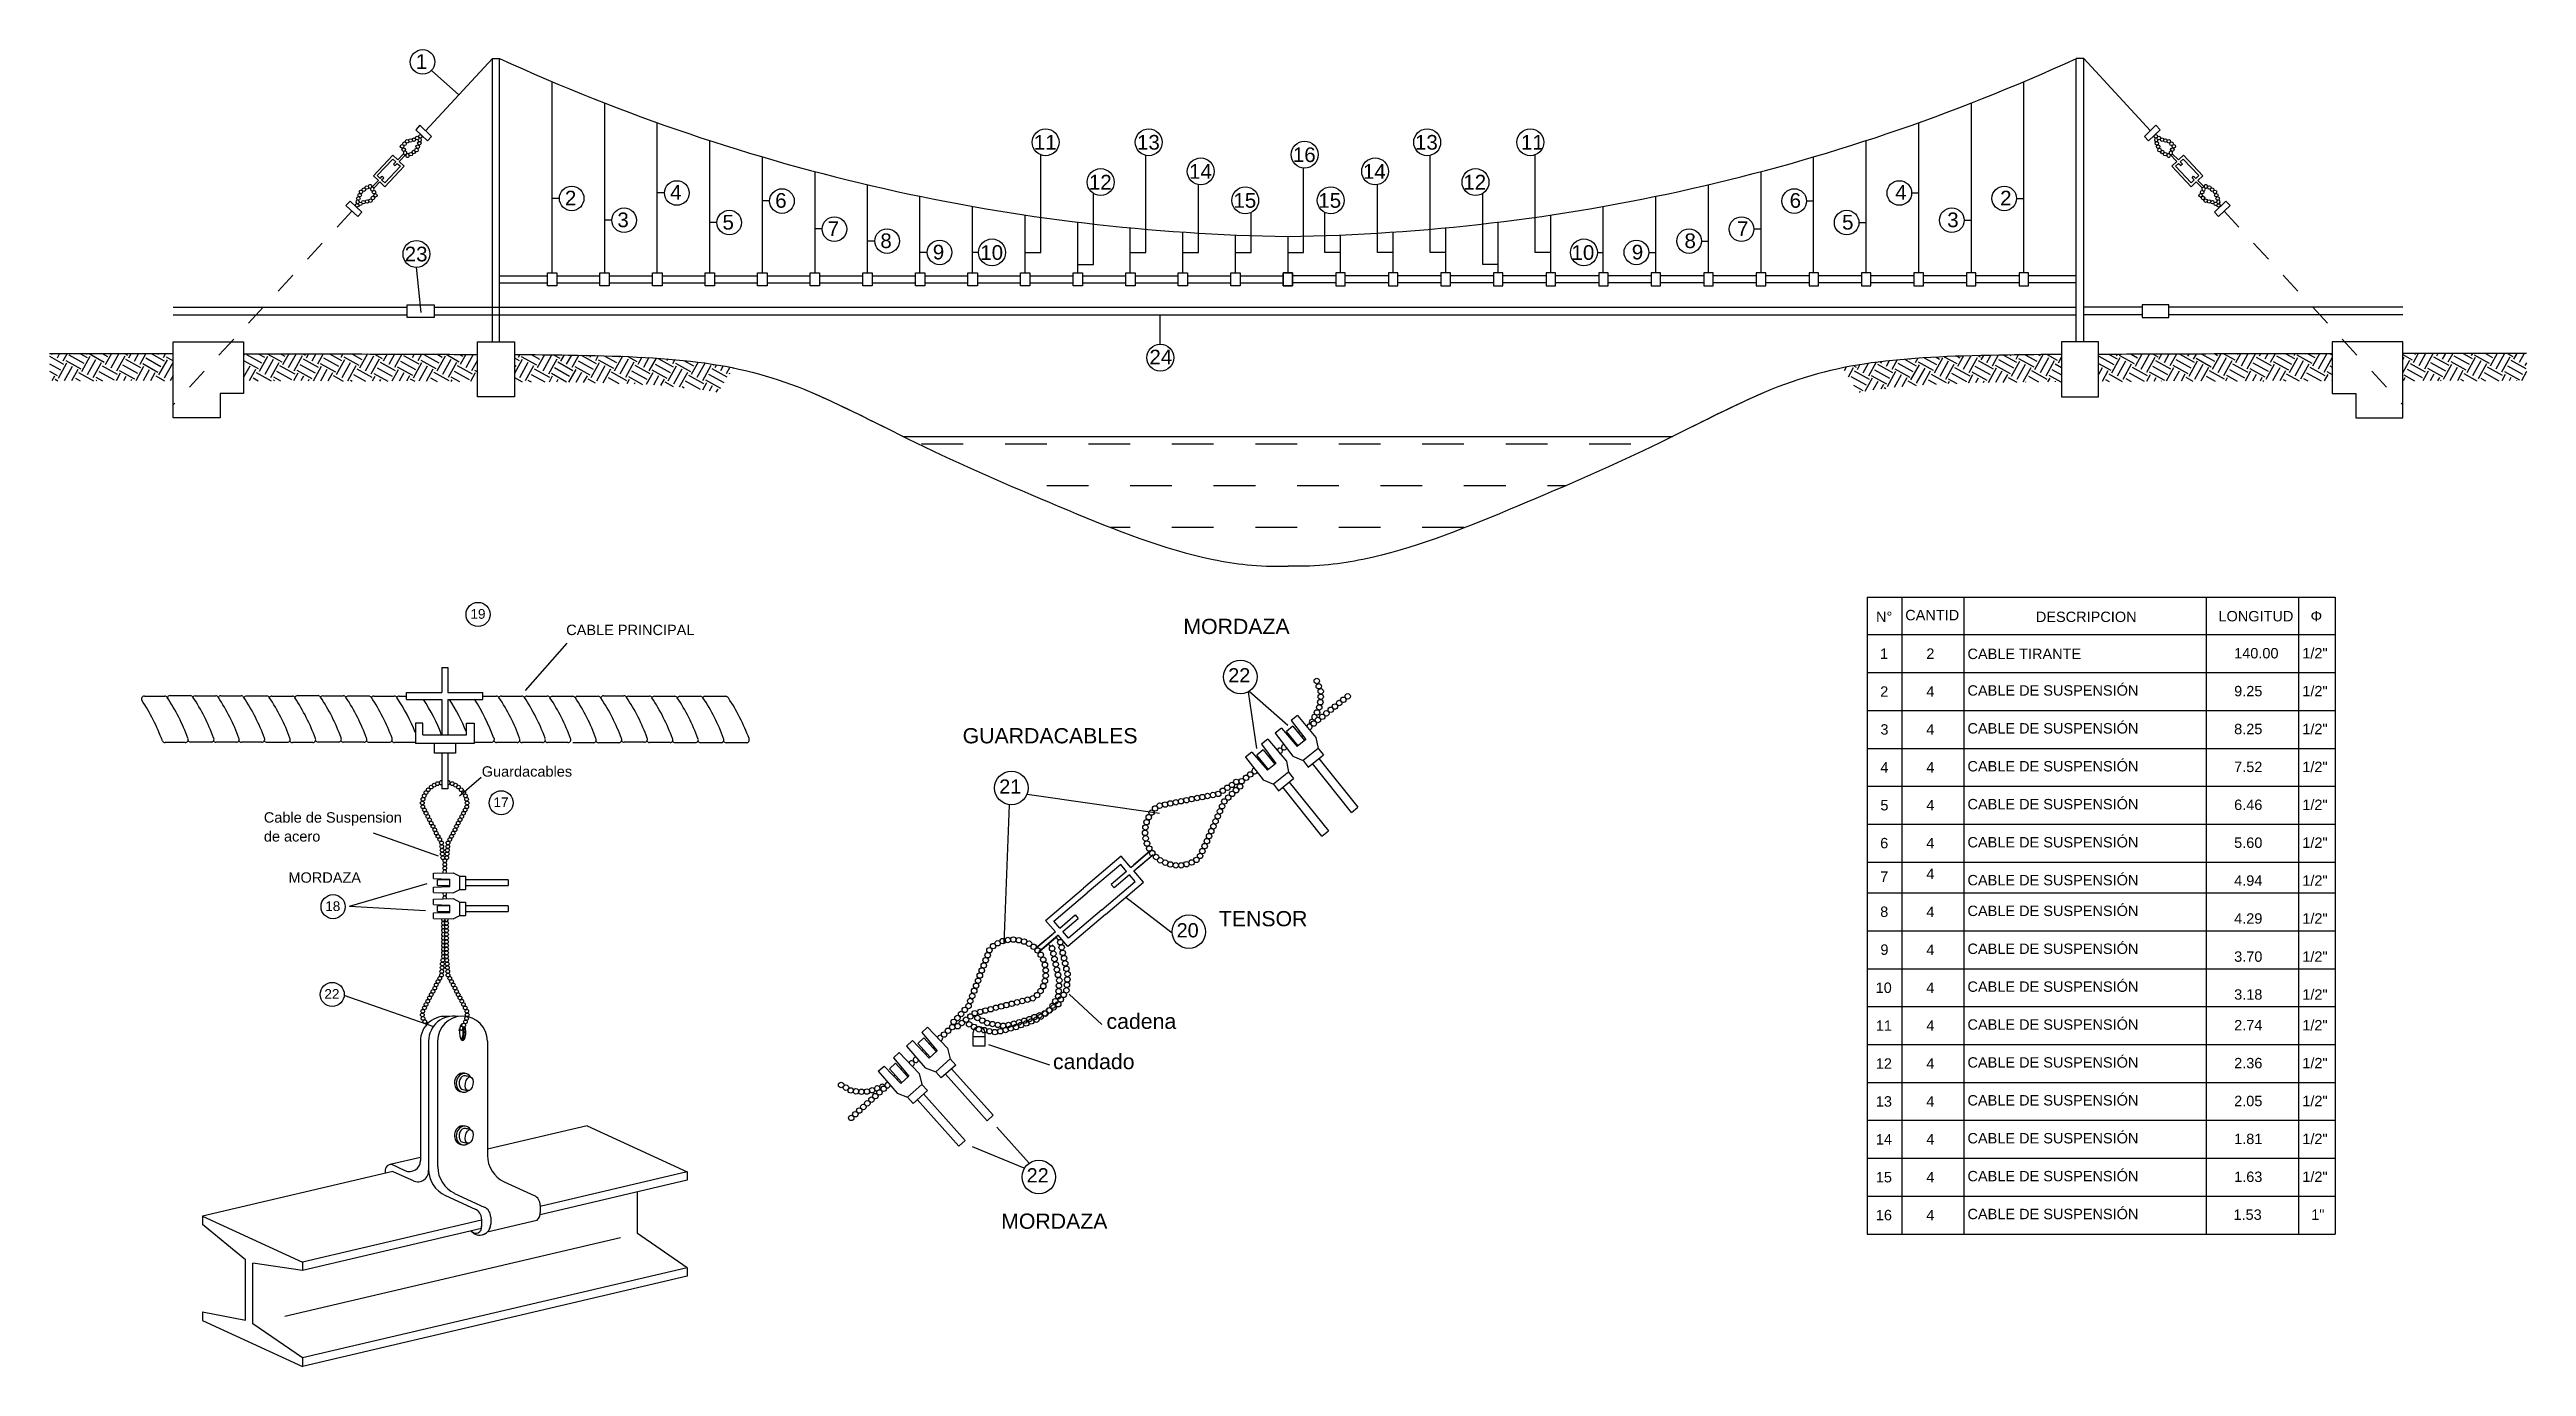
# Model space of a CAD drawing. Header units: metres. Extents: x 2644 to 4131, y 3282 to 4383.
# Drawn here: x 3151.95 to 3163.33, y 4366.37 to 4372.42 of the extents above; entities that cross this region are included whole.
import ezdxf

# ---------------------------------------------------------------- set-up
doc = ezdxf.new("R2010")
doc.units = ezdxf.units.M
doc.linetypes.add('ACAD_ISO03W100', pattern=[30, 12, -18])
doc.styles.get("Standard").update_dxf_attribs({"font": 'arial.ttf'})
pattern_1 = [(241, (1863.06271, 2943.49882), (0.030879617, -0.1076900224), [0.0792170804, -0.0792170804]), (241, (1863.08869, 2943.48442), (0.030879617, -0.1076900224), [0.0792170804, -0.0792170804]), (241, (1863.11467, 2943.470014), (0.030879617, -0.1076900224), [0.0792170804, -0.0792170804]), (331, (1863.11853, 2943.45655), (0.1076900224, 0.030879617), [0.0792170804, -0.0792170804]), (331, (1863.10413, 2943.43057), (0.1076900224, 0.030879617), [0.0792170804, -0.0792170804]), (331, (1863.08973, 2943.40459), (0.1076900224, 0.030879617), [0.0792170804, -0.0792170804])]
pattern_2 = [(241, (1863.06271, 2943.49882), (0.030879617, -0.1076900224), [0.0792170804, -0.0792170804]), (241, (1863.08869, 2943.48442), (0.030879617, -0.1076900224), [0.0792170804, -0.0792170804]), (241, (1863.11467, 2943.470014), (0.030879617, -0.1076900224), [0.0792170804, -0.0792170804]), (331, (1863.11853, 2943.45655), (0.1076900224, 0.030879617), [0.0792170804, -0.0792170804]), (331, (1863.10413, 2943.43057), (0.1076900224, 0.030879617), [0.0792170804, -0.0792170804]), (331, (1863.08973, 2943.40459), (0.1076900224, 0.030879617), [0.0792170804, -0.0792170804])]

msp = doc.modelspace()

# ---------------------------------------------------------------- texts
for s, height, p in [('1', 0.0674, (3153.632, 4372.331)), ('11', 0.0674, (3156.471, 4371.96)), ('13', 0.0674, (3156.945, 4371.96)), ('13', 0.0674, (3158.222, 4371.96)), ('11', 0.0674, (3158.709, 4371.96)), ('16', 0.0674, (3157.661, 4371.903)), ('4', 0.0674, (3154.8, 4371.73)), ('12', 0.0674, (3156.724, 4371.777)), ('14', 0.0674, (3157.184, 4371.826)), ('14', 0.0674, (3157.983, 4371.826)), ('12', 0.0674, (3158.444, 4371.777)), ('4', 0.0674, (3160.428, 4371.73)), ('2', 0.0674, (3154.317, 4371.704)), ('6', 0.0674, (3155.283, 4371.693)), ('15', 0.0674, (3157.388, 4371.693)), ('15', 0.0674, (3157.778, 4371.693)), ('6', 0.0674, (3159.943, 4371.693)), ('2', 0.0674, (3160.91, 4371.704)), ('3', 0.0674, (3154.558, 4371.604)), ('5', 0.0674, (3155.041, 4371.593)), ('7', 0.0674, (3155.524, 4371.563)), ('8', 0.0674, (3155.766, 4371.508)), ('8', 0.0674, (3159.46, 4371.508)), ('7', 0.0674, (3159.701, 4371.563)), ('5', 0.0674, (3160.184, 4371.593)), ('3', 0.0674, (3160.667, 4371.604)), ('23', 0.0674, (3153.581, 4371.447)), ('9', 0.0674, (3156.007, 4371.456)), ('10', 0.0674, (3156.225, 4371.454)), ('10', 0.0674, (3158.941, 4371.454)), ('9', 0.0674, (3159.218, 4371.456)), ('24', 0.0674, (3157.002, 4370.974)), ('19', 0.0445, (3153.883, 4369.806)), ('CABLE PRINCIPAL', 0.04772, (3154.323, 4369.731)), ('MORDAZA', 0.0699, (3157.158, 4369.736)), ('N°', 0.0477, (3160.34, 4369.791)), ('CANTID', 0.0477, (3160.474, 4369.799)), ('DESCRIPCION', 0.04772, (3161.074, 4369.791)), ('LONGITUD', 0.0477, (3161.913, 4369.794)), ('Φ ', 0.0477, (3162.336, 4369.794)), ('1', 0.0477, (3160.358, 4369.622)), ('2', 0.0477, (3160.571, 4369.622)), ('CABLE TIRANTE', 0.04772, (3160.76, 4369.621)), ('140.00', 0.0477, (3161.985, 4369.624)), ('1/2"', 0.0477, (3162.298, 4369.624)), ('22', 0.0652, (3157.364, 4369.514)), ('2', 0.0477, (3160.359, 4369.448)), ('4', 0.0477, (3160.571, 4369.448)), ('CABLE DE SUSPENSIÓN', 0.04772, (3160.76, 4369.453)), ('9.25', 0.0477, (3161.985, 4369.45)), ('1/2"', 0.0477, (3162.298, 4369.45)), ('GUARDACABLES', 0.06994, (3156.144, 4369.234)), ('3', 0.0477, (3160.36, 4369.274)), ('4', 0.0477, (3160.571, 4369.274)), ('CABLE DE SUSPENSIÓN', 0.04772, (3160.76, 4369.279)), ('8.25', 0.0477, (3161.985, 4369.276)), ('1/2"', 0.0477, (3162.298, 4369.276)), ('Guardacables ', 0.04772, (3153.935, 4369.081)), ('21', 0.0652, (3156.312, 4369.003)), ('4', 0.0477, (3160.36, 4369.1)), ('4', 0.0477, (3160.571, 4369.1)), ('CABLE DE SUSPENSIÓN', 0.04772, (3160.76, 4369.105)), ('7.52', 0.0477, (3161.985, 4369.102)), ('1/2"', 0.0477, (3162.298, 4369.102)), ('17', 0.0445, (3153.989, 4368.941)), ('5', 0.0477, (3160.36, 4368.926)), ('4', 0.0477, (3160.571, 4368.926)), ('CABLE DE SUSPENSIÓN', 0.04772, (3160.76, 4368.931)), ('6.46', 0.0477, (3161.985, 4368.928)), ('1/2"', 0.0477, (3162.298, 4368.928)), ('de acero ', 0.0477, (3152.934, 4368.783)), ('Cable de Suspension ', 0.04772, (3152.934, 4368.87)), ('6', 0.0477, (3160.359, 4368.752)), ('4', 0.0477, (3160.571, 4368.752)), ('CABLE DE SUSPENSIÓN', 0.04772, (3160.76, 4368.756)), ('5.60', 0.0477, (3161.985, 4368.754)), ('1/2"', 0.0477, (3162.298, 4368.754)), ('MORDAZA', 0.0477, (3153.047, 4368.594)), ('7', 0.0477, (3160.359, 4368.598)), ('4', 0.0477, (3160.571, 4368.611)), ('CABLE DE SUSPENSIÓN', 0.04772, (3160.76, 4368.582)), ('4.94', 0.0477, (3161.985, 4368.58)), ('1/2"', 0.0477, (3162.298, 4368.58)), ('18', 0.0445, (3153.216, 4368.464)), ('CABLE DE SUSPENSIÓN', 0.04772, (3160.76, 4368.441)), ('20', 0.0652, (3157.127, 4368.343)), ('TENSOR', 0.0699, (3157.321, 4368.394)), ('8', 0.0477, (3160.359, 4368.437)), ('4', 0.0477, (3160.571, 4368.436)), ('4.29', 0.0477, (3161.985, 4368.406)), ('1/2"', 0.0477, (3162.298, 4368.406)), ('9', 0.0477, (3160.36, 4368.263)), ('4', 0.0477, (3160.571, 4368.262)), ('CABLE DE SUSPENSIÓN', 0.04772, (3160.76, 4368.267)), ('3.70', 0.0477, (3161.985, 4368.231)), ('1/2"', 0.0477, (3162.298, 4368.231)), ('CABLE DE SUSPENSIÓN', 0.04772, (3160.76, 4368.093)), ('22', 0.0445, (3153.212, 4368.061)), ('10', 0.0477, (3160.338, 4368.088)), ('4', 0.0477, (3160.571, 4368.088)), ('3.18', 0.0477, (3161.985, 4368.057)), ('1/2"', 0.0477, (3162.298, 4368.057)), ('cadena', 0.0699, (3156.805, 4367.923)), ('11', 0.0477, (3160.339, 4367.914)), ('4', 0.0477, (3160.571, 4367.914)), ('CABLE DE SUSPENSIÓN', 0.04772, (3160.76, 4367.919)), ('2.74', 0.0477, (3161.985, 4367.916)), ('1/2"', 0.0477, (3162.298, 4367.916)), ('candado', 0.0699, (3156.559, 4367.738)), ('12', 0.0477, (3160.339, 4367.74)), ('4', 0.0477, (3160.571, 4367.74)), ('CABLE DE SUSPENSIÓN', 0.04772, (3160.76, 4367.745)), ('2.36', 0.0477, (3161.985, 4367.742)), ('1/2"', 0.0477, (3162.298, 4367.742)), ('13', 0.0477, (3160.339, 4367.566)), ('4', 0.0477, (3160.571, 4367.566)), ('CABLE DE SUSPENSIÓN', 0.04772, (3160.76, 4367.571)), ('2.05', 0.0477, (3161.985, 4367.568)), ('1/2"', 0.0477, (3162.298, 4367.568)), ('14', 0.0477, (3160.339, 4367.392)), ('4', 0.0477, (3160.571, 4367.392)), ('CABLE DE SUSPENSIÓN', 0.04772, (3160.76, 4367.397)), ('1.81', 0.0477, (3161.985, 4367.394)), ('1/2"', 0.0477, (3162.298, 4367.394)), ('22', 0.0652, (3156.438, 4367.218)), ('15', 0.0477, (3160.339, 4367.218)), ('4', 0.0477, (3160.571, 4367.218)), ('CABLE DE SUSPENSIÓN', 0.04772, (3160.76, 4367.223)), ('1.63', 0.0477, (3161.985, 4367.22)), ('1/2"', 0.0477, (3162.298, 4367.22)), ('MORDAZA', 0.0699, (3156.321, 4367.005)), ('16', 0.0477, (3160.339, 4367.044)), ('4', 0.0477, (3160.571, 4367.044)), ('CABLE DE SUSPENSIÓN', 0.04772, (3160.76, 4367.049)), ('1.53', 0.0477, (3161.982, 4367.046)), ('1"', 0.0477, (3162.339, 4367.046))]:
    msp.add_text(s, height=height).set_placement(p)

# ---------------------------------------------------------------- hatches: boundary and pattern name
at = {"transparency": 33554687}
h = msp.add_hatch(dxfattribs=at)
h.set_pattern_fill('EARTH', color=256, scale=0.012475, angle=241)
h.set_pattern_definition(pattern_1)
edge = h.paths.add_edge_path()
edge.add_spline(control_points=[(3152.517, 4371.024), (3152.356, 4371.024), (3152.169, 4371.024), (3151.949, 4371.024)], knot_values=[0, 0, 0, 0, 0.223346, 0.223346, 0.223346, 0.223346], degree=3, periodic=0)
edge.add_line((3151.949, 4371.024), (3151.949, 4370.899))
edge.add_spline(control_points=[(3151.949, 4370.899), (3152.147, 4370.899), (3152.319, 4370.899), (3152.485, 4370.899), (3152.501, 4370.899), (3152.517, 4370.899)], knot_values=[0, 0, 0, 0, 0.201552, 0.201552, 0.223346, 0.223346, 0.223346, 0.223346], degree=3, periodic=0)
edge.add_line((3152.517, 4370.899), (3152.517, 4371.024))
h = msp.add_hatch(dxfattribs=at)
h.set_pattern_fill('EARTH', color=256, scale=0.012475, angle=241)
h.set_pattern_definition(pattern_1)
edge = h.paths.add_edge_path()
edge.add_spline(control_points=[(3153.915, 4371.02), (3153.804, 4371.02), (3153.518, 4371.021), (3153.187, 4371.023), (3152.841, 4371.023)], knot_values=[0.391055, 0.391055, 0.391055, 0.391055, 0.816754, 1.425699, 1.425699, 1.425699, 1.425699], degree=3, periodic=0)
edge.add_line((3152.841, 4371.023), (3152.841, 4370.899))
edge.add_spline(control_points=[(3152.841, 4370.899), (3152.955, 4370.898), (3153.053, 4370.898), (3153.312, 4370.897), (3153.438, 4370.897), (3153.683, 4370.896), (3153.802, 4370.896), (3153.915, 4370.895)], knot_values=[0.391202, 0.391202, 0.391202, 0.391202, 0.592546, 0.592546, 0.995527, 0.995527, 1.425699, 1.425699, 1.425699, 1.425699], degree=3, periodic=0)
edge.add_line((3153.915, 4370.895), (3153.915, 4371.02))
h = msp.add_hatch(dxfattribs=at)
h.set_pattern_fill('EARTH', color=256, scale=0.012475, angle=241)
h.set_pattern_definition(pattern_1)
edge = h.paths.add_edge_path()
edge.add_spline(control_points=[(3155.092, 4370.958), (3155.039, 4370.969), (3154.817, 4371.005), (3154.488, 4371.016), (3154.172, 4371.019), (3154.085, 4371.019)], knot_values=[1.649805, 1.649805, 1.649805, 1.649805, 1.976795, 2.976795, 3.32699, 3.32699, 3.32699, 3.32699], degree=3, periodic=0)
edge.add_line((3154.085, 4371.019), (3154.085, 4370.894))
edge.add_spline(control_points=[(3154.085, 4370.894), (3154.214, 4370.894), (3154.333, 4370.892), (3154.555, 4370.887), (3154.659, 4370.884), (3154.848, 4370.87), (3154.935, 4370.86), (3155.017, 4370.845), (3155.018, 4370.845), (3155.02, 4370.845)], knot_values=[1.650847, 1.650847, 1.650847, 1.650847, 2.174145, 2.174145, 2.698486, 2.698486, 3.216199, 3.216199, 3.22529, 3.22529, 3.22529, 3.22529], degree=3, periodic=0)
edge.add_line((3155.02, 4370.845), (3155.092, 4370.958))
h = msp.add_hatch(dxfattribs=at)
h.set_pattern_fill('EARTH', color=256, scale=0.012475, angle=241)
h.set_pattern_definition(pattern_2)
edge = h.paths.add_edge_path()
edge.add_spline(control_points=[(3160.185, 4370.958), (3160.239, 4370.969), (3160.461, 4371.005), (3160.789, 4371.016), (3161.106, 4371.019), (3161.192, 4371.019)], knot_values=[1.649805, 1.649805, 1.649805, 1.649805, 1.976795, 2.976795, 3.32699, 3.32699, 3.32699, 3.32699], degree=3, periodic=0)
edge.add_line((3161.192, 4371.019), (3161.192, 4370.894))
edge.add_spline(control_points=[(3161.192, 4370.894), (3161.064, 4370.894), (3160.944, 4370.892), (3160.722, 4370.887), (3160.619, 4370.884), (3160.429, 4370.87), (3160.343, 4370.86), (3160.26, 4370.845), (3160.259, 4370.845), (3160.258, 4370.845)], knot_values=[1.650847, 1.650847, 1.650847, 1.650847, 2.174145, 2.174145, 2.698486, 2.698486, 3.216199, 3.216199, 3.22529, 3.22529, 3.22529, 3.22529], degree=3, periodic=0)
edge.add_line((3160.258, 4370.845), (3160.185, 4370.958))
h = msp.add_hatch(dxfattribs=at)
h.set_pattern_fill('EARTH', color=256, scale=0.012475, angle=241)
h.set_pattern_definition(pattern_2)
edge = h.paths.add_edge_path()
edge.add_spline(control_points=[(3161.362, 4371.02), (3161.473, 4371.02), (3161.759, 4371.021), (3162.09, 4371.023), (3162.436, 4371.023)], knot_values=[0.391055, 0.391055, 0.391055, 0.391055, 0.816754, 1.425699, 1.425699, 1.425699, 1.425699], degree=3, periodic=0)
edge.add_line((3162.436, 4371.023), (3162.436, 4370.899))
edge.add_spline(control_points=[(3162.436, 4370.899), (3162.322, 4370.898), (3162.224, 4370.898), (3161.965, 4370.897), (3161.84, 4370.897), (3161.594, 4370.896), (3161.475, 4370.896), (3161.363, 4370.895)], knot_values=[0.391202, 0.391202, 0.391202, 0.391202, 0.592546, 0.592546, 0.995527, 0.995527, 1.425699, 1.425699, 1.425699, 1.425699], degree=3, periodic=0)
edge.add_line((3161.362, 4370.895), (3161.362, 4371.02))
h = msp.add_hatch(dxfattribs=at)
h.set_pattern_fill('EARTH', color=256, scale=0.012475, angle=241)
h.set_pattern_definition(pattern_2)
edge = h.paths.add_edge_path()
edge.add_spline(control_points=[(3162.76, 4371.024), (3162.921, 4371.024), (3163.109, 4371.024), (3163.328, 4371.024)], knot_values=[0, 0, 0, 0, 0.223346, 0.223346, 0.223346, 0.223346], degree=3, periodic=0)
edge.add_line((3163.328, 4371.024), (3163.328, 4370.899))
edge.add_spline(control_points=[(3163.328, 4370.899), (3163.13, 4370.899), (3162.958, 4370.899), (3162.792, 4370.899), (3162.776, 4370.899), (3162.76, 4370.899)], knot_values=[0, 0, 0, 0, 0.201552, 0.201552, 0.223346, 0.223346, 0.223346, 0.223346], degree=3, periodic=0)
edge.add_line((3162.76, 4370.899), (3162.76, 4371.024))
h = msp.add_hatch()
h.set_pattern_fill('DASH', color=256, scale=0.060364, angle=180)
h.set_pattern_definition([(180, (-2051.86493, -1352.57101), (-0.191654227, -0.191654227), [0.191654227, -0.191654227])])
edge = h.paths.add_edge_path()
edge.add_spline(control_points=[(3157.639, 4370.048), (3157.779, 4370.044), (3158.118, 4370.089), (3158.645, 4370.299), (3159.142, 4370.513), (3159.375, 4370.627), (3159.407, 4370.643)], knot_values=[4.837158, 4.837158, 4.837158, 4.837158, 5.271797, 6.271797, 7.271797, 7.434639, 7.434639, 7.434639, 7.434639], degree=3, periodic=0)
edge.add_line((3159.407, 4370.643), (3155.87, 4370.643))
edge.add_spline(control_points=[(3155.87, 4370.643), (3155.902, 4370.627), (3156.135, 4370.513), (3156.632, 4370.299), (3157.159, 4370.089), (3157.498, 4370.044), (3157.639, 4370.048)], knot_values=[4.837158, 4.837158, 4.837158, 4.837158, 5, 6, 7, 7.434639, 7.434639, 7.434639, 7.434639], degree=3, periodic=0)

# ---------------------------------------------------------------- linework, layer by layer
for p, q in [((3153.984, 4372.379), (3153.677, 4372.046)), ((3153.984, 4371.077), (3153.984, 4372.379)), ((3153.984, 4372.379), (3154.017, 4372.379)), ((3154.017, 4371.077), (3154.017, 4372.379)), ((3161.26, 4371.077), (3161.26, 4372.379)), ((3161.294, 4372.379), (3161.26, 4372.379)), ((3161.294, 4371.077), (3161.294, 4372.379)), ((3161.294, 4372.379), (3161.6, 4372.046)), ((3153.704, 4372.324), (3153.83, 4372.212)), ((3154.258, 4371.394), (3154.258, 4372.272)), ((3161.019, 4371.394), (3161.019, 4372.272)), ((3154.5, 4371.394), (3154.5, 4372.174)), ((3160.778, 4371.394), (3160.778, 4372.174)), ((3153.651, 4372.072), (3153.632, 4372.051)), ((3153.632, 4372.051), (3153.685, 4372.001)), ((3153.704, 4372.021), (3153.651, 4372.072)), ((3153.685, 4372.001), (3153.704, 4372.021)), ((3154.741, 4371.394), (3154.741, 4372.084)), ((3160.536, 4371.394), (3160.536, 4372.084)), ((3161.573, 4372.021), (3161.626, 4372.072)), ((3161.592, 4372.001), (3161.573, 4372.021)), ((3161.645, 4372.051), (3161.592, 4372.001)), ((3161.626, 4372.072), (3161.645, 4372.051)), ((3153.54, 4371.904), (3153.53, 4371.894)), ((3153.576, 4371.941), (3153.549, 4371.913)), ((3153.588, 4371.939), (3153.556, 4371.906)), ((3154.983, 4371.394), (3154.983, 4372.001)), ((3155.224, 4371.394), (3155.224, 4371.926)), ((3156.503, 4371.488), (3156.503, 4371.936)), ((3156.986, 4371.488), (3156.986, 4371.933)), ((3158.291, 4371.488), (3158.291, 4371.933)), ((3158.774, 4371.488), (3158.774, 4371.936)), ((3160.053, 4371.394), (3160.053, 4371.926)), ((3160.295, 4371.394), (3160.295, 4372.001)), ((3161.69, 4371.939), (3161.721, 4371.906)), ((3161.701, 4371.941), (3161.729, 4371.913)), ((3161.737, 4371.904), (3161.747, 4371.894)), ((3153.428, 4371.786), (3153.46, 4371.819)), ((3153.44, 4371.784), (3153.467, 4371.812)), ((3153.468, 4371.827), (3153.478, 4371.838)), ((3153.475, 4371.821), (3153.485, 4371.831)), ((3153.547, 4371.897), (3153.537, 4371.887)), ((3155.466, 4371.394), (3155.466, 4371.859)), ((3155.707, 4371.394), (3155.707, 4371.798)), ((3157.227, 4371.488), (3157.227, 4371.799)), ((3157.71, 4371.488), (3157.71, 4371.875)), ((3158.05, 4371.488), (3158.05, 4371.799)), ((3159.57, 4371.394), (3159.57, 4371.798)), ((3159.812, 4371.394), (3159.812, 4371.859)), ((3161.73, 4371.897), (3161.74, 4371.887)), ((3161.802, 4371.821), (3161.792, 4371.831)), ((3161.809, 4371.827), (3161.799, 4371.838)), ((3161.838, 4371.784), (3161.811, 4371.812)), ((3161.85, 4371.786), (3161.818, 4371.819)), ((3153.33, 4371.723), (3153.311, 4371.703)), ((3153.311, 4371.703), (3153.365, 4371.653)), ((3153.384, 4371.673), (3153.33, 4371.723)), ((3154.291, 4371.736), (3154.258, 4371.736)), ((3154.774, 4371.762), (3154.741, 4371.762)), ((3155.257, 4371.725), (3155.224, 4371.725)), ((3155.948, 4371.394), (3155.948, 4371.745)), ((3156.19, 4371.394), (3156.19, 4371.699)), ((3156.745, 4371.433), (3156.745, 4371.759)), ((3158.533, 4371.433), (3158.533, 4371.759)), ((3159.087, 4371.394), (3159.087, 4371.699)), ((3159.329, 4371.394), (3159.329, 4371.745)), ((3160.02, 4371.725), (3160.053, 4371.725)), ((3160.503, 4371.762), (3160.536, 4371.762)), ((3160.986, 4371.736), (3161.019, 4371.736)), ((3161.894, 4371.673), (3161.947, 4371.723)), ((3161.966, 4371.703), (3161.913, 4371.653)), ((3161.947, 4371.723), (3161.966, 4371.703)), ((3153.365, 4371.653), (3153.384, 4371.673)), ((3154.533, 4371.636), (3154.5, 4371.636)), ((3155.016, 4371.625), (3154.983, 4371.625)), ((3155.499, 4371.596), (3155.466, 4371.596)), ((3156.431, 4371.394), (3156.431, 4371.659)), ((3156.673, 4371.394), (3156.673, 4371.627)), ((3156.914, 4371.394), (3156.914, 4371.6)), ((3157.156, 4371.394), (3157.156, 4371.581)), ((3157.397, 4371.394), (3157.397, 4371.568)), ((3157.469, 4371.488), (3157.469, 4371.671)), ((3157.639, 4371.394), (3157.639, 4371.561)), ((3157.639, 4371.394), (3157.639, 4371.561)), ((3157.808, 4371.488), (3157.808, 4371.671)), ((3157.88, 4371.394), (3157.88, 4371.568)), ((3158.122, 4371.394), (3158.122, 4371.581)), ((3158.363, 4371.394), (3158.363, 4371.6)), ((3158.604, 4371.394), (3158.604, 4371.627)), ((3158.846, 4371.394), (3158.846, 4371.659)), ((3159.779, 4371.596), (3159.812, 4371.596)), ((3160.262, 4371.625), (3160.295, 4371.625)), ((3160.744, 4371.636), (3160.778, 4371.636)), ((3161.913, 4371.653), (3161.894, 4371.673)), ((3155.74, 4371.54), (3155.707, 4371.54)), ((3155.982, 4371.488), (3155.948, 4371.488)), ((3156.218, 4371.488), (3156.19, 4371.488)), ((3156.431, 4371.488), (3156.503, 4371.488)), ((3156.914, 4371.488), (3156.986, 4371.488)), ((3157.156, 4371.488), (3157.227, 4371.488)), ((3157.397, 4371.488), (3157.469, 4371.488)), ((3157.639, 4371.488), (3157.71, 4371.488)), ((3157.88, 4371.488), (3157.808, 4371.488)), ((3158.122, 4371.488), (3158.05, 4371.488)), ((3158.363, 4371.488), (3158.291, 4371.488)), ((3158.846, 4371.488), (3158.774, 4371.488)), ((3159.06, 4371.488), (3159.087, 4371.488)), ((3159.296, 4371.488), (3159.329, 4371.488)), ((3159.537, 4371.54), (3159.57, 4371.54)), ((3153.656, 4371.213), (3153.635, 4371.42)), ((3154.017, 4371.381), (3154.237, 4371.381)), ((3154.017, 4371.381), (3154.237, 4371.381)), ((3154.017, 4371.381), (3154.237, 4371.381)), ((3154.017, 4371.348), (3154.237, 4371.348)), ((3154.28, 4371.381), (3154.478, 4371.381)), ((3154.28, 4371.381), (3154.478, 4371.381)), ((3154.28, 4371.381), (3154.478, 4371.381)), ((3154.28, 4371.348), (3154.478, 4371.348)), ((3154.521, 4371.381), (3154.72, 4371.381)), ((3154.521, 4371.381), (3154.72, 4371.381)), ((3154.521, 4371.381), (3154.72, 4371.381)), ((3154.521, 4371.348), (3154.72, 4371.348)), ((3154.763, 4371.381), (3154.961, 4371.381)), ((3154.763, 4371.381), (3154.789, 4371.381)), ((3154.763, 4371.381), (3154.961, 4371.381)), ((3154.763, 4371.348), (3154.961, 4371.348)), ((3155.004, 4371.381), (3155.202, 4371.381)), ((3155.004, 4371.381), (3155.202, 4371.381)), ((3155.004, 4371.348), (3155.202, 4371.348)), ((3155.246, 4371.381), (3155.444, 4371.381)), ((3155.246, 4371.381), (3155.444, 4371.381)), ((3155.246, 4371.348), (3155.444, 4371.348)), ((3155.487, 4371.381), (3155.685, 4371.381)), ((3155.487, 4371.381), (3155.685, 4371.381)), ((3155.487, 4371.348), (3155.685, 4371.348)), ((3155.729, 4371.381), (3155.927, 4371.381)), ((3155.729, 4371.381), (3155.927, 4371.381)), ((3155.729, 4371.348), (3155.927, 4371.348)), ((3155.97, 4371.381), (3156.168, 4371.381)), ((3155.97, 4371.381), (3156.168, 4371.381)), ((3155.97, 4371.348), (3156.168, 4371.348)), ((3156.212, 4371.381), (3156.41, 4371.381)), ((3156.212, 4371.381), (3156.41, 4371.381)), ((3156.212, 4371.348), (3156.41, 4371.348)), ((3156.453, 4371.381), (3156.651, 4371.381)), ((3156.453, 4371.381), (3156.651, 4371.381)), ((3156.453, 4371.348), (3156.651, 4371.348)), ((3156.673, 4371.433), (3156.745, 4371.433)), ((3156.694, 4371.381), (3156.893, 4371.381)), ((3156.694, 4371.381), (3156.893, 4371.381)), ((3156.694, 4371.348), (3156.893, 4371.348)), ((3156.936, 4371.381), (3157.134, 4371.381)), ((3156.936, 4371.381), (3157.134, 4371.381)), ((3156.936, 4371.348), (3157.134, 4371.348)), ((3157.177, 4371.381), (3157.376, 4371.381)), ((3157.177, 4371.381), (3157.376, 4371.381)), ((3157.177, 4371.348), (3157.376, 4371.348)), ((3157.419, 4371.381), (3157.617, 4371.381)), ((3157.419, 4371.381), (3157.617, 4371.381)), ((3157.419, 4371.348), (3157.617, 4371.348)), ((3157.858, 4371.381), (3157.66, 4371.381)), ((3157.858, 4371.381), (3157.66, 4371.381)), ((3157.858, 4371.348), (3157.66, 4371.348)), ((3158.1, 4371.381), (3157.902, 4371.381)), ((3158.1, 4371.381), (3157.902, 4371.381)), ((3158.1, 4371.348), (3157.902, 4371.348)), ((3158.341, 4371.381), (3158.143, 4371.381)), ((3158.341, 4371.381), (3158.143, 4371.381)), ((3158.341, 4371.348), (3158.143, 4371.348)), ((3158.583, 4371.381), (3158.385, 4371.381)), ((3158.583, 4371.381), (3158.385, 4371.381)), ((3158.583, 4371.348), (3158.385, 4371.348)), ((3158.604, 4371.433), (3158.533, 4371.433)), ((3158.824, 4371.381), (3158.626, 4371.381)), ((3158.824, 4371.381), (3158.626, 4371.381)), ((3158.824, 4371.348), (3158.626, 4371.348)), ((3159.066, 4371.381), (3158.868, 4371.381)), ((3159.066, 4371.381), (3158.868, 4371.381)), ((3159.066, 4371.348), (3158.868, 4371.348)), ((3159.307, 4371.381), (3159.109, 4371.381)), ((3159.307, 4371.381), (3159.109, 4371.381)), ((3159.307, 4371.348), (3159.109, 4371.348)), ((3159.549, 4371.381), (3159.35, 4371.381)), ((3159.549, 4371.381), (3159.35, 4371.381)), ((3159.549, 4371.348), (3159.35, 4371.348)), ((3159.79, 4371.381), (3159.592, 4371.381)), ((3159.79, 4371.381), (3159.592, 4371.381)), ((3159.79, 4371.348), (3159.592, 4371.348)), ((3160.032, 4371.381), (3159.833, 4371.381)), ((3160.032, 4371.381), (3159.833, 4371.381)), ((3160.032, 4371.348), (3159.833, 4371.348)), ((3160.273, 4371.381), (3160.075, 4371.381)), ((3160.273, 4371.381), (3160.075, 4371.381)), ((3160.273, 4371.348), (3160.075, 4371.348)), ((3160.514, 4371.381), (3160.316, 4371.381)), ((3160.514, 4371.381), (3160.316, 4371.381)), ((3160.514, 4371.348), (3160.316, 4371.348)), ((3160.514, 4371.381), (3160.488, 4371.381)), ((3160.756, 4371.381), (3160.558, 4371.381)), ((3160.756, 4371.381), (3160.558, 4371.381)), ((3160.756, 4371.381), (3160.558, 4371.381)), ((3160.756, 4371.348), (3160.558, 4371.348)), ((3160.997, 4371.381), (3160.799, 4371.381)), ((3160.997, 4371.381), (3160.799, 4371.381)), ((3160.997, 4371.381), (3160.799, 4371.381)), ((3160.997, 4371.348), (3160.799, 4371.348)), ((3161.26, 4371.381), (3161.041, 4371.381)), ((3161.26, 4371.381), (3161.041, 4371.381)), ((3161.26, 4371.381), (3161.041, 4371.381)), ((3161.26, 4371.348), (3161.041, 4371.348)), ((3152.517, 4371.236), (3153.592, 4371.236)), ((3153.716, 4371.236), (3161.26, 4371.236)), ((3154.017, 4371.236), (3154.6, 4371.236)), ((3161.562, 4371.236), (3161.294, 4371.236)), ((3162.76, 4371.236), (3161.685, 4371.236)), ((3152.517, 4371.202), (3153.592, 4371.202)), ((3153.716, 4371.202), (3161.26, 4371.202)), ((3157.052, 4371.067), (3157.051, 4371.202)), ((3161.562, 4371.202), (3161.294, 4371.202)), ((3162.76, 4371.202), (3161.685, 4371.202)), ((3155.87, 4370.643), (3159.407, 4370.643)), ((3160.299, 4369.905), (3162.449, 4369.905)), ((3160.299, 4369.905), (3160.299, 4366.981)), ((3160.458, 4369.905), (3160.458, 4366.981)), ((3160.743, 4369.905), (3160.743, 4366.981)), ((3161.856, 4369.905), (3161.856, 4366.981)), ((3162.28, 4369.905), (3162.28, 4366.981)), ((3162.449, 4369.905), (3162.449, 4366.981)), ((3154.136, 4369.477), (3154.327, 4369.694)), ((3160.299, 4369.733), (3162.449, 4369.733)), ((3153.751, 4369.582), (3153.751, 4369.467)), ((3153.751, 4369.582), (3153.779, 4369.582)), ((3153.779, 4369.582), (3153.779, 4369.467)), ((3160.299, 4369.559), (3162.449, 4369.559)), ((3153.589, 4369.467), (3153.751, 4369.467)), ((3153.589, 4369.436), (3153.589, 4369.467)), ((3153.589, 4369.436), (3153.751, 4369.436)), ((3153.751, 4369.436), (3153.751, 4369.273)), ((3153.779, 4369.467), (3153.94, 4369.467)), ((3153.779, 4369.436), (3153.779, 4369.273)), ((3153.779, 4369.436), (3153.94, 4369.436)), ((3153.94, 4369.436), (3153.94, 4369.467)), ((3157.495, 4369.21), (3157.457, 4369.471)), ((3157.461, 4369.474), (3157.638, 4369.317)), ((3153.665, 4369.327), (3153.63, 4369.327)), ((3153.63, 4369.327), (3153.63, 4369.234)), ((3153.665, 4369.273), (3153.665, 4369.327)), ((3153.865, 4369.273), (3153.865, 4369.327)), ((3153.865, 4369.327), (3153.9, 4369.327)), ((3153.9, 4369.327), (3153.9, 4369.234)), ((3157.609, 4369.303), (3157.58, 4369.281)), ((3157.609, 4369.303), (3157.681, 4369.22)), ((3157.661, 4369.313), (3157.632, 4369.289)), ((3157.685, 4369.223), (3157.632, 4369.289)), ((3157.682, 4369.362), (3157.653, 4369.339)), ((3157.653, 4369.339), (3157.72, 4369.251)), ((3157.661, 4369.313), (3157.715, 4369.247)), ((3157.682, 4369.362), (3157.767, 4369.261)), ((3160.299, 4369.385), (3162.449, 4369.385)), ((3153.9, 4369.234), (3153.63, 4369.234)), ((3153.665, 4369.273), (3153.865, 4369.273)), ((3153.716, 4369.234), (3153.716, 4369.189)), ((3153.814, 4369.189), (3153.716, 4369.189)), ((3153.751, 4369.273), (3153.779, 4369.273)), ((3153.751, 4369.189), (3153.751, 4369.025)), ((3153.779, 4369.189), (3153.779, 4369.025)), ((3153.814, 4369.234), (3153.814, 4369.189)), ((3157.473, 4369.194), (3157.444, 4369.171)), ((3157.473, 4369.194), (3157.545, 4369.111)), ((3157.525, 4369.204), (3157.496, 4369.18)), ((3157.549, 4369.114), (3157.496, 4369.18)), ((3157.546, 4369.253), (3157.517, 4369.23)), ((3157.517, 4369.23), (3157.583, 4369.142)), ((3157.525, 4369.204), (3157.578, 4369.138)), ((3157.546, 4369.253), (3157.631, 4369.152)), ((3157.58, 4369.281), (3157.661, 4369.175)), ((3157.661, 4369.175), (3157.708, 4369.155)), ((3157.72, 4369.251), (3157.681, 4369.22)), ((3157.777, 4369.21), (3157.708, 4369.155)), ((3157.732, 4369.125), (3157.801, 4369.181)), ((3157.767, 4369.261), (3157.777, 4369.21)), ((3157.777, 4369.21), (3157.801, 4369.181)), ((3160.299, 4369.211), (3162.449, 4369.211)), ((3153.833, 4368.993), (3153.933, 4369.078)), ((3157.444, 4369.171), (3157.525, 4369.066)), ((3157.525, 4369.066), (3157.572, 4369.046)), ((3157.583, 4369.142), (3157.545, 4369.111)), ((3157.641, 4369.101), (3157.572, 4369.046)), ((3157.595, 4369.016), (3157.664, 4369.072)), ((3157.631, 4369.152), (3157.641, 4369.101)), ((3157.641, 4369.101), (3157.664, 4369.072)), ((3157.708, 4369.155), (3157.732, 4369.125)), ((3157.93, 4368.917), (3157.751, 4369.141)), ((3157.78, 4369.165), (3157.96, 4368.941)), ((3153.779, 4369.025), (3153.751, 4369.025)), ((3156.335, 4368.315), (3156.359, 4368.952)), ((3156.44, 4369.001), (3157.049, 4368.913)), ((3157.572, 4369.046), (3157.595, 4369.016)), ((3157.794, 4368.808), (3157.615, 4369.032)), ((3157.644, 4369.055), (3157.824, 4368.832)), ((3160.299, 4369.037), (3162.449, 4369.037)), ((3157.794, 4368.808), (3157.824, 4368.832)), ((3157.93, 4368.917), (3157.96, 4368.941)), ((3160.299, 4368.863), (3162.449, 4368.863)), ((3153.737, 4368.716), (3153.437, 4368.822)), ((3156.917, 4368.664), (3157.006, 4368.74)), ((3157.006, 4368.74), (3156.931, 4368.676)), ((3156.931, 4368.648), (3157.02, 4368.723)), ((3157.014, 4368.718), (3156.945, 4368.659)), ((3153.714, 4368.638), (3153.804, 4368.64)), ((3153.714, 4368.613), (3153.714, 4368.638)), ((3153.714, 4368.613), (3153.789, 4368.61)), ((3153.789, 4368.607), (3153.731, 4368.607)), ((3153.731, 4368.581), (3153.731, 4368.607)), ((3153.789, 4368.576), (3153.789, 4368.61)), ((3153.804, 4368.64), (3153.835, 4368.624)), ((3153.835, 4368.563), (3153.835, 4368.624)), ((3153.835, 4368.624), (3153.861, 4368.624)), ((3153.861, 4368.624), (3153.861, 4368.563)), ((3154.056, 4368.607), (3153.861, 4368.607)), ((3154.056, 4368.607), (3154.056, 4368.581)), ((3156.897, 4368.646), (3156.826, 4368.586)), ((3156.911, 4368.63), (3156.84, 4368.57)), ((3160.299, 4368.688), (3162.449, 4368.688)), ((3153.328, 4368.487), (3153.684, 4368.591)), ((3153.714, 4368.574), (3153.789, 4368.576)), ((3153.714, 4368.549), (3153.714, 4368.574)), ((3153.714, 4368.549), (3153.804, 4368.547)), ((3153.714, 4368.519), (3153.804, 4368.521)), ((3153.714, 4368.494), (3153.714, 4368.519)), ((3153.714, 4368.494), (3153.789, 4368.491)), ((3153.731, 4368.581), (3153.789, 4368.581)), ((3153.789, 4368.457), (3153.789, 4368.491)), ((3153.804, 4368.547), (3153.835, 4368.563)), ((3153.804, 4368.521), (3153.835, 4368.504)), ((3153.835, 4368.563), (3153.861, 4368.563)), ((3153.835, 4368.444), (3153.835, 4368.504)), ((3153.835, 4368.504), (3153.861, 4368.504)), ((3153.861, 4368.581), (3154.056, 4368.581)), ((3153.861, 4368.504), (3153.861, 4368.444)), ((3156.826, 4368.586), (3156.84, 4368.57)), ((3157.106, 4368.362), (3156.893, 4368.526)), ((3160.299, 4368.547), (3162.449, 4368.547)), ((3153.328, 4368.487), (3153.677, 4368.466)), ((3153.714, 4368.455), (3153.789, 4368.457)), ((3153.714, 4368.43), (3153.714, 4368.455)), ((3153.714, 4368.43), (3153.804, 4368.428)), ((3153.789, 4368.488), (3153.731, 4368.488)), ((3153.731, 4368.462), (3153.731, 4368.488)), ((3153.731, 4368.462), (3153.789, 4368.462)), ((3153.804, 4368.428), (3153.835, 4368.444)), ((3153.835, 4368.444), (3153.861, 4368.444)), ((3154.056, 4368.488), (3153.861, 4368.488)), ((3153.861, 4368.462), (3154.056, 4368.462)), ((3154.056, 4368.488), (3154.056, 4368.462)), ((3156.59, 4368.386), (3156.661, 4368.446)), ((3156.604, 4368.37), (3156.675, 4368.43)), ((3156.661, 4368.446), (3156.675, 4368.43)), ((3156.57, 4368.369), (3156.48, 4368.294)), ((3156.48, 4368.294), (3156.555, 4368.357)), ((3156.583, 4368.353), (3156.494, 4368.277)), ((3156.5, 4368.282), (3156.57, 4368.341)), ((3160.299, 4368.373), (3162.449, 4368.373)), ((3160.299, 4368.199), (3162.449, 4368.199)), ((3153.715, 4367.932), (3153.303, 4368.076)), ((3156.784, 4367.943), (3156.633, 4368.083)), ((3155.956, 4367.907), (3155.983, 4367.931)), ((3155.983, 4367.931), (3156.074, 4367.835)), ((3160.299, 4368.025), (3162.449, 4368.025)), ((3153.961, 4367.867), (3153.961, 4367.708)), ((3155.826, 4367.79), (3155.853, 4367.815)), ((3155.853, 4367.815), (3155.944, 4367.718)), ((3155.886, 4367.844), (3155.913, 4367.869)), ((3155.886, 4367.844), (3155.972, 4367.744)), ((3155.913, 4367.869), (3155.99, 4367.789)), ((3155.938, 4367.856), (3155.966, 4367.882)), ((3155.938, 4367.856), (3155.995, 4367.793)), ((3155.956, 4367.907), (3156.027, 4367.822)), ((3156.023, 4367.819), (3155.966, 4367.882)), ((3155.99, 4367.789), (3156.027, 4367.822)), ((3156.074, 4367.835), (3156.086, 4367.785)), ((3156.192, 4367.844), (3156.192, 4367.906)), ((3156.192, 4367.888), (3156.246, 4367.888)), ((3156.246, 4367.844), (3156.192, 4367.844)), ((3156.246, 4367.906), (3156.246, 4367.844)), ((3156.544, 4367.757), (3156.264, 4367.85)), ((3160.299, 4367.851), (3162.449, 4367.851)), ((3153.961, 4367.708), (3153.961, 4367.342)), ((3155.756, 4367.728), (3155.784, 4367.752)), ((3155.756, 4367.728), (3155.843, 4367.627)), ((3155.784, 4367.752), (3155.86, 4367.672)), ((3155.808, 4367.74), (3155.836, 4367.765)), ((3155.808, 4367.74), (3155.865, 4367.677)), ((3155.826, 4367.79), (3155.897, 4367.706)), ((3155.893, 4367.702), (3155.836, 4367.765)), ((3155.86, 4367.672), (3155.897, 4367.706)), ((3155.944, 4367.718), (3155.957, 4367.668)), ((3155.972, 4367.744), (3156.021, 4367.726)), ((3156.021, 4367.726), (3156.086, 4367.785)), ((3156.021, 4367.726), (3156.046, 4367.698)), ((3156.112, 4367.757), (3156.046, 4367.698)), ((3156.065, 4367.715), (3156.257, 4367.501)), ((3156.086, 4367.785), (3156.112, 4367.757)), ((3156.285, 4367.527), (3156.093, 4367.74)), ((3153.848, 4367.644), (3153.87, 4367.64)), ((3155.843, 4367.627), (3155.891, 4367.609)), ((3155.891, 4367.609), (3155.957, 4367.668)), ((3155.891, 4367.609), (3155.916, 4367.581)), ((3155.982, 4367.64), (3155.916, 4367.581)), ((3155.935, 4367.598), (3156.127, 4367.385)), ((3155.957, 4367.668), (3155.982, 4367.64)), ((3156.155, 4367.41), (3155.964, 4367.624)), ((3160.299, 4367.677), (3161.995, 4367.677)), ((3160.299, 4367.677), (3162.449, 4367.677)), ((3154.419, 4367.478), (3153.961, 4367.37)), ((3154.419, 4367.478), (3154.879, 4367.267)), ((3156.285, 4367.527), (3156.257, 4367.501)), ((3156.301, 4367.472), (3156.45, 4367.307)), ((3160.299, 4367.503), (3161.995, 4367.503)), ((3160.299, 4367.503), (3162.449, 4367.503)), ((3153.848, 4367.402), (3153.87, 4367.398)), ((3156.155, 4367.41), (3156.127, 4367.385)), ((3156.427, 4367.283), (3156.189, 4367.381)), ((3153.527, 4367.268), (3152.652, 4367.063)), ((3153.653, 4367.332), (3153.52, 4367.301)), ((3153.52, 4367.301), (3153.582, 4367.272)), ((3153.527, 4367.268), (3153.62, 4367.226)), ((3154.879, 4367.267), (3154.204, 4367.108)), ((3154.879, 4367.267), (3154.879, 4367.228)), ((3160.299, 4367.329), (3161.995, 4367.329)), ((3160.299, 4367.329), (3162.449, 4367.329)), ((3153.768, 4367.158), (3153.905, 4367.095)), ((3153.81, 4367.167), (3153.946, 4367.105)), ((3154.038, 4367.221), (3154.175, 4367.158)), ((3154.879, 4367.228), (3154.203, 4367.069)), ((3154.651, 4366.984), (3154.651, 4367.174)), ((3160.299, 4367.155), (3161.995, 4367.155)), ((3160.299, 4367.155), (3162.449, 4367.155)), ((3152.652, 4367.063), (3153.112, 4366.852)), ((3152.652, 4367.063), (3152.652, 4367.024)), ((3152.85, 4366.862), (3152.652, 4367.024)), ((3153.934, 4367.045), (3153.112, 4366.852)), ((3153.934, 4367.05), (3153.934, 4367.016)), ((3154.188, 4367.043), (3153.96, 4366.99)), ((3153.976, 4367.059), (3153.976, 4367.026)), ((3154.204, 4367.113), (3154.204, 4367.08)), ((3153.03, 4366.604), (3154.572, 4366.965)), ((3153.934, 4367.006), (3153.112, 4366.813)), ((3154.879, 4366.826), (3154.651, 4366.984)), ((3160.299, 4366.981), (3162.449, 4366.981)), ((3160.299, 4366.981), (3162.449, 4366.981)), ((3152.85, 4366.585), (3152.85, 4366.862)), ((3152.883, 4366.569), (3152.883, 4366.847)), ((3153.112, 4366.813), (3152.883, 4366.847)), ((3153.112, 4366.852), (3153.112, 4366.813)), ((3154.879, 4366.826), (3153.112, 4366.412)), ((3154.879, 4366.787), (3153.112, 4366.373)), ((3154.879, 4366.826), (3154.879, 4366.787)), ((3152.652, 4366.623), (3152.652, 4366.584)), ((3152.652, 4366.623), (3152.85, 4366.585)), ((3152.652, 4366.584), (3153.112, 4366.373)), ((3153.112, 4366.412), (3152.883, 4366.569)), ((3153.112, 4366.412), (3153.112, 4366.373))]:
    msp.add_line(p, q)
at = {"linetype": 'ACAD_ISO03W100', "ltscale": 0.0005}
for p, q in [((3153.338, 4371.678), (3152.517, 4370.788)), ((3161.939, 4371.678), (3162.76, 4370.788))]:
    msp.add_line(p, q, dxfattribs=at)
for points in [[(3153.46, 4371.819), (3153.437, 4371.84), (3153.526, 4371.935), (3153.549, 4371.913)], [(3153.468, 4371.827), (3153.454, 4371.841), (3153.526, 4371.917), (3153.54, 4371.904)], [(3153.556, 4371.906), (3153.579, 4371.884), (3153.49, 4371.79), (3153.467, 4371.812)], [(3161.721, 4371.906), (3161.698, 4371.884), (3161.788, 4371.79), (3161.811, 4371.812)], [(3161.818, 4371.819), (3161.841, 4371.84), (3161.752, 4371.935), (3161.729, 4371.913)], [(3161.809, 4371.827), (3161.823, 4371.841), (3161.751, 4371.917), (3161.737, 4371.904)], [(3153.547, 4371.897), (3153.561, 4371.884), (3153.489, 4371.808), (3153.475, 4371.821)], [(3153.485, 4371.831), (3153.478, 4371.838)], [(3153.53, 4371.894), (3153.537, 4371.887)], [(3161.73, 4371.897), (3161.716, 4371.884), (3161.788, 4371.808), (3161.802, 4371.821)], [(3161.747, 4371.894), (3161.74, 4371.887)], [(3161.792, 4371.831), (3161.799, 4371.838)], [(3152.733, 4370.841), (3152.733, 4370.729), (3152.517, 4370.729), (3152.517, 4371.077), (3152.733, 4371.077)], [(3152.517, 4370.841), (3152.517, 4371.077), (3152.841, 4371.077), (3152.841, 4370.841), (3152.733, 4370.841)], [(3152.733, 4370.841), (3152.733, 4370.729), (3152.517, 4370.729), (3152.517, 4371.077), (3152.733, 4371.077)], [(3152.517, 4370.841), (3152.517, 4371.077), (3152.841, 4371.077), (3152.841, 4370.841), (3152.733, 4370.841)], [(3162.76, 4370.841), (3162.76, 4371.077), (3162.436, 4371.077), (3162.436, 4370.841), (3162.544, 4370.841)], [(3162.76, 4370.841), (3162.76, 4371.077), (3162.436, 4371.077), (3162.436, 4370.841), (3162.544, 4370.841)], [(3162.544, 4370.841), (3162.544, 4370.729), (3162.76, 4370.729), (3162.76, 4371.077), (3162.544, 4371.077)], [(3162.544, 4370.841), (3162.544, 4370.729), (3162.76, 4370.729), (3162.76, 4371.077), (3162.544, 4371.077)], [(3152.385, 4369.451), (3152.479, 4369.451)], [(3152.503, 4369.453), (3152.597, 4369.453)], [(3152.619, 4369.452), (3152.713, 4369.452)], [(3152.736, 4369.452), (3152.83, 4369.452)], [(3152.854, 4369.452), (3152.948, 4369.452)], [(3152.971, 4369.451), (3153.065, 4369.451)], [(3153.089, 4369.453), (3153.183, 4369.453)], [(3153.205, 4369.452), (3153.299, 4369.452)], [(3153.322, 4369.452), (3153.416, 4369.452)], [(3153.439, 4369.451), (3153.533, 4369.451)], [(3153.556, 4369.451), (3153.589, 4369.451)], [(3153.94, 4369.451), (3154.002, 4369.451)], [(3154.025, 4369.451), (3154.119, 4369.451)], [(3154.142, 4369.451), (3154.236, 4369.451)], [(3154.259, 4369.45), (3154.353, 4369.45)], [(3154.376, 4369.45), (3154.47, 4369.45)], [(3154.494, 4369.452), (3154.588, 4369.452)], [(3154.611, 4369.451), (3154.705, 4369.451)], [(3154.728, 4369.45), (3154.822, 4369.45)], [(3154.845, 4369.45), (3154.939, 4369.45)], [(3154.962, 4369.45), (3155.056, 4369.45)], [(3152.573, 4369.238), (3152.48, 4369.238)], [(3152.692, 4369.24), (3152.598, 4369.24)], [(3152.808, 4369.239), (3152.714, 4369.239)], [(3152.925, 4369.239), (3152.831, 4369.239)], [(3153.042, 4369.238), (3152.948, 4369.238)], [(3153.159, 4369.238), (3153.065, 4369.238)], [(3153.277, 4369.24), (3153.183, 4369.24)], [(3153.394, 4369.239), (3153.3, 4369.239)], [(3153.511, 4369.238), (3153.417, 4369.238)], [(3153.628, 4369.238), (3153.534, 4369.238)], [(3153.98, 4369.238), (3153.9, 4369.238)], [(3154.097, 4369.238), (3154.003, 4369.238)], [(3154.214, 4369.238), (3154.12, 4369.238)], [(3154.331, 4369.238), (3154.237, 4369.238)], [(3154.448, 4369.237), (3154.354, 4369.237)], [(3154.565, 4369.237), (3154.471, 4369.237)], [(3154.683, 4369.239), (3154.589, 4369.239)], [(3154.8, 4369.238), (3154.706, 4369.238)], [(3154.917, 4369.237), (3154.823, 4369.237)], [(3155.034, 4369.237), (3154.94, 4369.237)], [(3155.151, 4369.237), (3155.057, 4369.237)], [(3156.917, 4368.664), (3156.873, 4368.716), (3156.699, 4368.569)], [(3156.897, 4368.646), (3156.87, 4368.678), (3156.716, 4368.548)], [(3156.784, 4368.469), (3156.937, 4368.599), (3156.911, 4368.63)], [(3156.801, 4368.448), (3156.975, 4368.596), (3156.931, 4368.648)], [(3156.57, 4368.369), (3156.525, 4368.421), (3156.699, 4368.569)], [(3156.59, 4368.386), (3156.563, 4368.418), (3156.716, 4368.548)], [(3156.801, 4368.448), (3156.628, 4368.301), (3156.583, 4368.353)], [(3156.784, 4368.469), (3156.631, 4368.339), (3156.604, 4368.37)], [(3153.653, 4367.708), (3153.653, 4367.318)], [(3153.691, 4367.708), (3153.691, 4367.267)], [(3153.732, 4367.708), (3153.732, 4367.289)]]:
    msp.add_lwpolyline(points)
for points in [[(3154.237, 4371.394), (3154.28, 4371.394), (3154.28, 4371.335), (3154.237, 4371.335)], [(3154.478, 4371.394), (3154.521, 4371.394), (3154.521, 4371.335), (3154.478, 4371.335)], [(3154.72, 4371.394), (3154.763, 4371.394), (3154.763, 4371.335), (3154.72, 4371.335)], [(3154.961, 4371.394), (3155.004, 4371.394), (3155.004, 4371.335), (3154.961, 4371.335)], [(3155.202, 4371.394), (3155.246, 4371.394), (3155.246, 4371.335), (3155.202, 4371.335)], [(3155.444, 4371.394), (3155.487, 4371.394), (3155.487, 4371.335), (3155.444, 4371.335)], [(3155.685, 4371.394), (3155.729, 4371.394), (3155.729, 4371.335), (3155.685, 4371.335)], [(3155.927, 4371.394), (3155.97, 4371.394), (3155.97, 4371.335), (3155.927, 4371.335)], [(3156.168, 4371.394), (3156.212, 4371.394), (3156.212, 4371.335), (3156.168, 4371.335)], [(3156.41, 4371.394), (3156.453, 4371.394), (3156.453, 4371.335), (3156.41, 4371.335)], [(3156.651, 4371.394), (3156.694, 4371.394), (3156.694, 4371.335), (3156.651, 4371.335)], [(3156.893, 4371.394), (3156.936, 4371.394), (3156.936, 4371.335), (3156.893, 4371.335)], [(3157.134, 4371.394), (3157.177, 4371.394), (3157.177, 4371.335), (3157.134, 4371.335)], [(3157.376, 4371.394), (3157.419, 4371.394), (3157.419, 4371.335), (3157.376, 4371.335)], [(3157.617, 4371.394), (3157.66, 4371.394), (3157.66, 4371.335), (3157.617, 4371.335)], [(3157.66, 4371.394), (3157.617, 4371.394), (3157.617, 4371.335), (3157.66, 4371.335)], [(3157.902, 4371.394), (3157.858, 4371.394), (3157.858, 4371.335), (3157.902, 4371.335)], [(3158.143, 4371.394), (3158.1, 4371.394), (3158.1, 4371.335), (3158.143, 4371.335)], [(3158.385, 4371.394), (3158.341, 4371.394), (3158.341, 4371.335), (3158.385, 4371.335)], [(3158.626, 4371.394), (3158.583, 4371.394), (3158.583, 4371.335), (3158.626, 4371.335)], [(3158.868, 4371.394), (3158.824, 4371.394), (3158.824, 4371.335), (3158.868, 4371.335)], [(3159.109, 4371.394), (3159.066, 4371.394), (3159.066, 4371.335), (3159.109, 4371.335)], [(3159.35, 4371.394), (3159.307, 4371.394), (3159.307, 4371.335), (3159.35, 4371.335)], [(3159.592, 4371.394), (3159.549, 4371.394), (3159.549, 4371.335), (3159.592, 4371.335)], [(3159.833, 4371.394), (3159.79, 4371.394), (3159.79, 4371.335), (3159.833, 4371.335)], [(3160.075, 4371.394), (3160.032, 4371.394), (3160.032, 4371.335), (3160.075, 4371.335)], [(3160.316, 4371.394), (3160.273, 4371.394), (3160.273, 4371.335), (3160.316, 4371.335)], [(3160.558, 4371.394), (3160.514, 4371.394), (3160.514, 4371.335), (3160.558, 4371.335)], [(3160.799, 4371.394), (3160.756, 4371.394), (3160.756, 4371.335), (3160.799, 4371.335)], [(3161.041, 4371.394), (3160.997, 4371.394), (3160.997, 4371.335), (3161.041, 4371.335)], [(3153.592, 4371.248), (3153.716, 4371.248), (3153.716, 4371.189), (3153.592, 4371.189)], [(3161.685, 4371.248), (3161.562, 4371.248), (3161.562, 4371.189), (3161.685, 4371.189)], [(3153.915, 4371.077), (3154.085, 4371.077), (3154.085, 4370.825), (3153.915, 4370.825)], [(3161.362, 4371.077), (3161.192, 4371.077), (3161.192, 4370.825), (3161.362, 4370.825)]]:
    msp.add_lwpolyline(points, close=True)
for points in [[(3153.786, 4367.979, 0.463769), (3153.653, 4367.867), (3153.653, 4367.795), (3153.653, 4367.708)], [(3153.826, 4367.979, 0.46909), (3153.691, 4367.867), (3153.691, 4367.804), (3153.691, 4367.708)], [(3153.961, 4367.867, 1), (3153.732, 4367.867), (3153.732, 4367.708)]]:
    msp.add_lwpolyline(points, format="xyb")
for centre, radius in [((3153.663, 4372.363), 0.0565), ((3153.638, 4372.013), 0.00816), ((3153.653, 4372.021), 0.00816), ((3156.525, 4371.994), 0.0618), ((3156.999, 4371.994), 0.0618), ((3158.278, 4371.994), 0.0618), ((3158.752, 4371.994), 0.0618), ((3161.625, 4372.021), 0.00816), ((3161.639, 4372.013), 0.00816), ((3153.569, 4371.975), 0.00816), ((3153.569, 4371.975), 0.00816), ((3153.569, 4371.975), 0.00816), ((3153.569, 4371.975), 0.00816), ((3153.576, 4371.96), 0.00816), ((3153.576, 4371.96), 0.00816), ((3153.576, 4371.96), 0.00816), ((3153.58, 4371.987), 0.00816), ((3153.58, 4371.987), 0.00816), ((3153.58, 4371.987), 0.00816), ((3153.592, 4371.998), 0.00816), ((3153.592, 4371.998), 0.00816), ((3153.592, 4371.998), 0.00816), ((3153.592, 4371.998), 0.00816), ((3153.608, 4372.002), 0.00816), ((3153.608, 4372.002), 0.00816), ((3153.608, 4372.002), 0.00816), ((3153.609, 4371.939), 0.00816), ((3153.622, 4371.949), 0.00816), ((3153.622, 4371.949), 0.00816), ((3153.622, 4371.949), 0.00816), ((3153.622, 4371.949), 0.00816), ((3153.624, 4372.006), 0.00816), ((3153.635, 4371.958), 0.00816), ((3153.635, 4371.958), 0.00816), ((3153.635, 4371.958), 0.00816), ((3153.635, 4371.958), 0.00816), ((3153.641, 4371.974), 0.00816), ((3153.648, 4371.989), 0.00816), ((3157.238, 4371.86), 0.0618), ((3157.715, 4371.937), 0.0618), ((3158.039, 4371.86), 0.0618), ((3161.63, 4371.989), 0.00816), ((3161.636, 4371.974), 0.00816), ((3161.642, 4371.958), 0.00816), ((3161.642, 4371.958), 0.00816), ((3161.642, 4371.958), 0.00816), ((3161.642, 4371.958), 0.00816), ((3161.654, 4372.006), 0.00816), ((3161.655, 4371.949), 0.00816), ((3161.655, 4371.949), 0.00816), ((3161.655, 4371.949), 0.00816), ((3161.655, 4371.949), 0.00816), ((3161.668, 4371.939), 0.00816), ((3161.669, 4372.002), 0.00816), ((3161.669, 4372.002), 0.00816), ((3161.669, 4372.002), 0.00816), ((3161.685, 4371.998), 0.00816), ((3161.685, 4371.998), 0.00816), ((3161.685, 4371.998), 0.00816), ((3161.685, 4371.998), 0.00816), ((3161.697, 4371.987), 0.00816), ((3161.697, 4371.987), 0.00816), ((3161.697, 4371.987), 0.00816), ((3161.701, 4371.96), 0.00816), ((3161.701, 4371.96), 0.00816), ((3161.701, 4371.96), 0.00816), ((3161.708, 4371.975), 0.00816), ((3161.708, 4371.975), 0.00816), ((3161.708, 4371.975), 0.00816), ((3161.708, 4371.975), 0.00816), ((3153.407, 4371.786), 0.00816), ((3154.348, 4371.736), 0.0565), ((3154.831, 4371.761), 0.0565), ((3156.778, 4371.811), 0.0618), ((3158.5, 4371.811), 0.0618), ((3160.447, 4371.761), 0.0565), ((3160.929, 4371.736), 0.0565), ((3161.871, 4371.786), 0.00816), ((3153.363, 4371.704), 0.00816), ((3153.368, 4371.736), 0.00816), ((3153.374, 4371.751), 0.00816), ((3153.377, 4371.711), 0.00816), ((3153.38, 4371.766), 0.00816), ((3153.38, 4371.766), 0.00816), ((3153.38, 4371.766), 0.00816), ((3153.38, 4371.766), 0.00816), ((3153.392, 4371.719), 0.00816), ((3153.393, 4371.776), 0.00816), ((3153.408, 4371.722), 0.00816), ((3153.408, 4371.722), 0.00816), ((3153.408, 4371.722), 0.00816), ((3153.424, 4371.726), 0.00816), ((3153.424, 4371.726), 0.00816), ((3153.424, 4371.726), 0.00816), ((3153.424, 4371.726), 0.00816), ((3153.435, 4371.738), 0.00816), ((3153.435, 4371.738), 0.00816), ((3153.435, 4371.738), 0.00816), ((3153.44, 4371.765), 0.00816), ((3153.44, 4371.765), 0.00816), ((3153.44, 4371.765), 0.00816), ((3153.446, 4371.75), 0.00816), ((3153.446, 4371.75), 0.00816), ((3153.446, 4371.75), 0.00816), ((3153.446, 4371.75), 0.00816), ((3154.589, 4371.636), 0.0565), ((3155.072, 4371.625), 0.0565), ((3155.314, 4371.724), 0.0565), ((3157.442, 4371.727), 0.0618), ((3157.835, 4371.727), 0.0618), ((3159.964, 4371.724), 0.0565), ((3160.205, 4371.625), 0.0565), ((3160.688, 4371.636), 0.0565), ((3161.831, 4371.75), 0.00816), ((3161.831, 4371.75), 0.00816), ((3161.831, 4371.75), 0.00816), ((3161.831, 4371.75), 0.00816), ((3161.838, 4371.765), 0.00816), ((3161.838, 4371.765), 0.00816), ((3161.838, 4371.765), 0.00816), ((3161.842, 4371.738), 0.00816), ((3161.842, 4371.738), 0.00816), ((3161.842, 4371.738), 0.00816), ((3161.854, 4371.726), 0.00816), ((3161.854, 4371.726), 0.00816), ((3161.854, 4371.726), 0.00816), ((3161.854, 4371.726), 0.00816), ((3161.87, 4371.722), 0.00816), ((3161.87, 4371.722), 0.00816), ((3161.87, 4371.722), 0.00816), ((3161.884, 4371.776), 0.00816), ((3161.885, 4371.719), 0.00816), ((3161.897, 4371.766), 0.00816), ((3161.897, 4371.766), 0.00816), ((3161.897, 4371.766), 0.00816), ((3161.897, 4371.766), 0.00816), ((3161.9, 4371.711), 0.00816), ((3161.903, 4371.751), 0.00816), ((3161.909, 4371.736), 0.00816), ((3161.914, 4371.704), 0.00816), ((3155.555, 4371.595), 0.0565), ((3155.797, 4371.54), 0.0565), ((3159.481, 4371.54), 0.0565), ((3159.722, 4371.595), 0.0565), ((3153.635, 4371.481), 0.0618), ((3156.038, 4371.488), 0.0565), ((3156.279, 4371.488), 0.0618), ((3158.998, 4371.488), 0.0618), ((3159.239, 4371.488), 0.0565), ((3157.052, 4371.005), 0.0618), ((3153.918, 4369.826), 0.0553), ((3157.42, 4369.539), 0.0771), ((3157.771, 4369.52), 0.0125), ((3157.78, 4369.496), 0.0125), ((3157.782, 4369.399), 0.0125), ((3157.787, 4369.423), 0.0125), ((3157.789, 4369.473), 0.0125), ((3157.789, 4369.448), 0.0125), ((3157.835, 4369.388), 0.0125), ((3157.854, 4369.403), 0.0125), ((3157.874, 4369.419), 0.0125), ((3157.893, 4369.434), 0.0125), ((3157.913, 4369.45), 0.0125), ((3157.757, 4369.325), 0.0125), ((3157.772, 4369.376), 0.0125), ((3157.776, 4369.341), 0.0125), ((3157.796, 4369.356), 0.0125), ((3157.815, 4369.372), 0.0125), ((3156.368, 4369.029), 0.0771), ((3157.401, 4369.057), 0.0125), ((3157.426, 4369.06), 0.0125), ((3157.446, 4369.076), 0.0125), ((3157.465, 4369.091), 0.0125), ((3153.662, 4368.96), 0.00851), ((3153.664, 4368.943), 0.00851), ((3153.665, 4368.977), 0.00851), ((3153.671, 4368.993), 0.00851), ((3153.679, 4369.008), 0.00851), ((3153.689, 4369.021), 0.00851), ((3153.702, 4369.033), 0.00851), ((3153.716, 4369.042), 0.00851), ((3153.732, 4369.049), 0.00851), ((3153.799, 4369.049), 0.00851), ((3153.814, 4369.042), 0.00851), ((3153.828, 4369.033), 0.00851), ((3153.841, 4369.021), 0.00851), ((3153.852, 4369.008), 0.00851), ((3153.86, 4368.993), 0.00851), ((3153.865, 4368.977), 0.00851), ((3153.866, 4368.943), 0.00851), ((3153.868, 4368.96), 0.00851), ((3154.024, 4368.961), 0.0553), ((3157.028, 4368.935), 0.0125), ((3157.049, 4368.948), 0.0125), ((3157.074, 4368.953), 0.0125), ((3157.098, 4368.958), 0.0125), ((3157.123, 4368.963), 0.0125), ((3157.147, 4368.968), 0.0125), ((3157.172, 4368.973), 0.0125), ((3157.196, 4368.978), 0.0125), ((3157.221, 4368.983), 0.0125), ((3157.245, 4368.987), 0.0125), ((3157.269, 4368.992), 0.0125), ((3157.294, 4368.997), 0.0125), ((3157.318, 4369.002), 0.0125), ((3157.336, 4368.945), 0.0125), ((3157.339, 4369.016), 0.0125), ((3157.346, 4368.967), 0.0125), ((3157.36, 4369.03), 0.0125), ((3157.364, 4368.985), 0.0125), ((3157.381, 4369.043), 0.0125), ((3157.382, 4369.002), 0.0125), ((3157.4, 4369.019), 0.0125), ((3157.418, 4369.036), 0.0125), ((3153.672, 4368.928), 0.00851), ((3153.679, 4368.913), 0.00851), ((3153.687, 4368.898), 0.00851), ((3153.695, 4368.883), 0.00851), ((3153.703, 4368.868), 0.00851), ((3153.711, 4368.853), 0.00851), ((3153.719, 4368.837), 0.00851), ((3153.726, 4368.822), 0.00851), ((3153.804, 4368.822), 0.00851), ((3153.812, 4368.837), 0.00851), ((3153.819, 4368.853), 0.00851), ((3153.827, 4368.868), 0.00851), ((3153.835, 4368.883), 0.00851), ((3153.843, 4368.898), 0.00851), ((3153.851, 4368.913), 0.00851), ((3153.859, 4368.928), 0.00851), ((3156.982, 4368.823), 0.0125), ((3156.984, 4368.848), 0.0125), ((3156.989, 4368.872), 0.0125), ((3156.999, 4368.895), 0.0125), ((3157.012, 4368.916), 0.0125), ((3157.286, 4368.831), 0.0125), ((3157.296, 4368.853), 0.0125), ((3157.306, 4368.876), 0.0125), ((3157.316, 4368.899), 0.0125), ((3157.326, 4368.922), 0.0125), ((3153.734, 4368.807), 0.00851), ((3153.742, 4368.792), 0.00851), ((3153.75, 4368.777), 0.00851), ((3153.751, 4368.76), 0.00851), ((3153.753, 4368.743), 0.00851), ((3153.754, 4368.726), 0.00851), ((3153.756, 4368.709), 0.00851), ((3153.774, 4368.709), 0.00851), ((3153.776, 4368.726), 0.00851), ((3153.777, 4368.743), 0.00851), ((3153.779, 4368.76), 0.00851), ((3153.78, 4368.777), 0.00851), ((3153.788, 4368.792), 0.00851), ((3153.796, 4368.807), 0.00851), ((3156.985, 4368.798), 0.0125), ((3156.991, 4368.774), 0.0125), ((3157.001, 4368.751), 0.0125), ((3157.015, 4368.73), 0.0125), ((3157.015, 4368.73), 0.0125), ((3157.033, 4368.712), 0.0125), ((3157.235, 4368.717), 0.0125), ((3157.245, 4368.739), 0.0125), ((3157.256, 4368.762), 0.0125), ((3157.266, 4368.785), 0.0125), ((3157.276, 4368.808), 0.0125), ((3153.765, 4368.695), 0.00851), ((3153.765, 4368.678), 0.00851), ((3153.765, 4368.661), 0.00851), ((3157.052, 4368.697), 0.0125), ((3157.075, 4368.686), 0.0125), ((3157.098, 4368.678), 0.0125), ((3157.123, 4368.674), 0.0125), ((3157.148, 4368.674), 0.0125), ((3157.172, 4368.679), 0.0125), ((3157.196, 4368.687), 0.0125), ((3157.218, 4368.699), 0.0125), ((3153.252, 4368.484), 0.0553), ((3153.773, 4368.408), 0.00851), ((3153.773, 4368.391), 0.00851), ((3153.773, 4368.374), 0.00851), ((3157.183, 4368.369), 0.0771), ((3153.773, 4368.357), 0.00851), ((3153.773, 4368.34), 0.00851), ((3153.773, 4368.323), 0.00851), ((3153.773, 4368.306), 0.00851), ((3153.773, 4368.289), 0.00851), ((3153.773, 4368.272), 0.00851), ((3153.773, 4368.255), 0.00851), ((3156.259, 4368.261), 0.0125), ((3156.267, 4368.284), 0.0125), ((3156.284, 4368.303), 0.0125), ((3156.305, 4368.316), 0.0125), ((3156.328, 4368.326), 0.0125), ((3156.352, 4368.331), 0.0125), ((3156.377, 4368.333), 0.0125), ((3156.402, 4368.33), 0.0125), ((3156.426, 4368.324), 0.0125), ((3156.449, 4368.314), 0.0125), ((3156.47, 4368.3), 0.0125), ((3156.488, 4368.283), 0.0125), ((3156.488, 4368.283), 0.0125), ((3156.503, 4368.263), 0.0125), ((3156.555, 4368.292), 0.0125), ((3156.561, 4368.268), 0.0125), ((3156.593, 4368.321), 0.0125), ((3156.599, 4368.297), 0.0125), ((3156.604, 4368.272), 0.0125), ((3153.734, 4368.14), 0.00851), ((3153.742, 4368.155), 0.00851), ((3153.75, 4368.17), 0.00851), ((3153.751, 4368.187), 0.00851), ((3153.753, 4368.204), 0.00851), ((3153.754, 4368.221), 0.00851), ((3153.756, 4368.238), 0.00851), ((3153.774, 4368.238), 0.00851), ((3153.776, 4368.221), 0.00851), ((3153.777, 4368.204), 0.00851), ((3153.779, 4368.187), 0.00851), ((3153.78, 4368.17), 0.00851), ((3153.788, 4368.155), 0.00851), ((3153.796, 4368.14), 0.00851), ((3156.215, 4368.144), 0.0125), ((3156.223, 4368.168), 0.0125), ((3156.232, 4368.191), 0.0125), ((3156.241, 4368.214), 0.0125), ((3156.25, 4368.238), 0.0125), ((3156.514, 4368.241), 0.0125), ((3156.522, 4368.143), 0.0125), ((3156.522, 4368.217), 0.0125), ((3156.526, 4368.167), 0.0125), ((3156.526, 4368.192), 0.0125), ((3156.566, 4368.244), 0.0125), ((3156.572, 4368.219), 0.0125), ((3156.577, 4368.195), 0.0125), ((3156.582, 4368.171), 0.0125), ((3156.588, 4368.146), 0.0125), ((3156.61, 4368.248), 0.0125), ((3156.615, 4368.224), 0.0125), ((3156.621, 4368.199), 0.0125), ((3156.625, 4368.15), 0.0125), ((3156.626, 4368.175), 0.0125), ((3153.248, 4368.081), 0.0553), ((3153.679, 4368.035), 0.00851), ((3153.687, 4368.05), 0.00851), ((3153.695, 4368.065), 0.00851), ((3153.703, 4368.08), 0.00851), ((3153.711, 4368.095), 0.00851), ((3153.719, 4368.11), 0.00851), ((3153.726, 4368.125), 0.00851), ((3153.804, 4368.125), 0.00851), ((3153.812, 4368.11), 0.00851), ((3153.819, 4368.095), 0.00851), ((3153.827, 4368.08), 0.00851), ((3153.835, 4368.065), 0.00851), ((3153.843, 4368.05), 0.00851), ((3153.851, 4368.035), 0.00851), ((3156.171, 4368.028), 0.0125), ((3156.179, 4368.051), 0.0125), ((3156.188, 4368.074), 0.0125), ((3156.197, 4368.098), 0.0125), ((3156.206, 4368.121), 0.0125), ((3156.321, 4368.026), 0.0125), ((3156.345, 4368.032), 0.0125), ((3156.369, 4368.038), 0.0125), ((3156.394, 4368.045), 0.0125), ((3156.418, 4368.051), 0.0125), ((3156.442, 4368.057), 0.0125), ((3156.466, 4368.063), 0.0125), ((3156.486, 4368.078), 0.0125), ((3156.502, 4368.097), 0.0125), ((3156.514, 4368.119), 0.0125), ((3156.557, 4368.029), 0.0125), ((3156.562, 4368.022), 0.0125), ((3156.57, 4368.05), 0.0125), ((3156.583, 4368.036), 0.0125), ((3156.583, 4368.072), 0.0125), ((3156.585, 4368.096), 0.0125), ((3156.586, 4368.121), 0.0125), ((3156.595, 4368.058), 0.0125), ((3156.608, 4368.079), 0.0125), ((3156.621, 4368.1), 0.0125), ((3156.623, 4368.125), 0.0125), ((3153.662, 4367.987), 0.00851), ((3153.664, 4368.004), 0.00851), ((3153.665, 4367.971), 0.00851), ((3153.672, 4368.019), 0.00851), ((3153.673, 4367.956), 0.00851), ((3153.852, 4367.94), 0.00851), ((3153.859, 4368.019), 0.00851), ((3153.86, 4367.955), 0.00851), ((3153.865, 4367.971), 0.00851), ((3153.866, 4368.004), 0.00851), ((3153.868, 4367.987), 0.00851), ((3156.077, 4367.914), 0.0125), ((3156.096, 4367.931), 0.0125), ((3156.103, 4367.955), 0.0125), ((3156.12, 4367.973), 0.0125), ((3156.121, 4367.935), 0.0125), ((3156.137, 4367.991), 0.0125), ((3156.14, 4367.95), 0.0125), ((3156.154, 4368.01), 0.0125), ((3156.16, 4367.965), 0.0125), ((3156.174, 4367.944), 0.0125), ((3156.18, 4367.98), 0.0125), ((3156.196, 4367.932), 0.0125), ((3156.2, 4367.995), 0.0125), ((3156.212, 4367.973), 0.0125), ((3156.218, 4367.921), 0.0125), ((3156.225, 4368.001), 0.0125), ((3156.234, 4367.961), 0.0125), ((3156.243, 4367.917), 0.0125), ((3156.249, 4368.007), 0.0125), ((3156.257, 4367.95), 0.0125), ((3156.267, 4367.912), 0.0125), ((3156.273, 4368.013), 0.0125), ((3156.281, 4367.945), 0.0125), ((3156.292, 4367.908), 0.0125), ((3156.297, 4368.02), 0.0125), ((3156.306, 4367.941), 0.0125), ((3156.317, 4367.912), 0.0125), ((3156.33, 4367.937), 0.0125), ((3156.341, 4367.918), 0.0125), ((3156.355, 4367.941), 0.0125), ((3156.365, 4367.925), 0.0125), ((3156.379, 4367.947), 0.0125), ((3156.389, 4367.931), 0.0125), ((3156.403, 4367.953), 0.0125), ((3156.412, 4367.94), 0.0125), ((3156.427, 4367.96), 0.0125), ((3156.436, 4367.948), 0.0125), ((3156.451, 4367.968), 0.0125), ((3156.459, 4367.957), 0.0125), ((3156.474, 4367.977), 0.0125), ((3156.483, 4367.965), 0.0125), ((3156.497, 4367.985), 0.0125), ((3156.503, 4367.979), 0.0125), ((3156.521, 4367.994), 0.0125), ((3156.524, 4367.993), 0.0125), ((3156.541, 4368.008), 0.0125), ((3156.544, 4368.008), 0.0125), ((3156.059, 4367.897), 0.0125), ((3155.586, 4367.665), 0.0125), ((3155.608, 4367.653), 0.0125), ((3155.63, 4367.64), 0.0125), ((3155.654, 4367.636), 0.0125), ((3155.679, 4367.634), 0.0125), ((3155.704, 4367.635), 0.0125), ((3155.706, 4367.581), 0.0125), ((3155.725, 4367.598), 0.0125), ((3155.728, 4367.641), 0.0125), ((3155.743, 4367.614), 0.0125), ((3155.762, 4367.631), 0.0125), ((3155.781, 4367.648), 0.0125), ((3155.632, 4367.514), 0.0125), ((3155.651, 4367.531), 0.0125), ((3155.669, 4367.548), 0.0125), ((3155.688, 4367.564), 0.0125), ((3156.494, 4367.243), 0.0771)]:
    msp.add_circle(centre, radius)
for centre, radius, start, end in [((3157.759, 4380.531), 8.97, 245.3405, 269.2289), ((3157.518, 4380.531), 8.97, 270.7711, 294.6595), ((3153.583, 4371.945), 0.00816, 316.8503, 304.0978), ((3153.594, 4371.933), 0.00816, 136.8503, 124.0978), ((3153.65, 4372.005), 0.00816, 169.2465, 119.1198), ((3161.627, 4372.005), 0.00816, 60.8802, 10.7535), ((3161.684, 4371.933), 0.00816, 55.9022, 43.1497), ((3161.694, 4371.945), 0.00816, 235.9022, 223.1497), ((3153.422, 4371.791), 0.00816, 316.8503, 304.0978), ((3161.855, 4371.791), 0.00816, 235.9022, 223.1497), ((3153.365, 4371.72), 0.00816, 349.2465, 299.1198), ((3153.432, 4371.779), 0.00816, 136.8503, 124.0978), ((3153.432, 4371.779), 0.00816, 136.8503, 124.0978), ((3153.432, 4371.779), 0.00816, 136.8503, 124.0978), ((3153.432, 4371.779), 0.00816, 136.8503, 124.0978), ((3161.845, 4371.779), 0.00816, 55.9022, 43.1497), ((3161.845, 4371.779), 0.00816, 55.9022, 43.1497), ((3161.845, 4371.779), 0.00816, 55.9022, 43.1497), ((3161.845, 4371.779), 0.00816, 55.9022, 43.1497), ((3161.912, 4371.72), 0.00816, 240.8802, 190.7535), ((3152.385, 4369.438), 0.0131, 90, 206.8803), ((3151.659, 4368.953), 0.86, 19.8823, 33.8782), ((3152.479, 4369.438), 0.0131, 26.8803, 90), ((3152.503, 4369.44), 0.0131, 90, 163.79), ((3151.776, 4368.965), 0.86, 19.8823, 33.8782), ((3152.597, 4369.44), 0.0131, 26.8803, 90), ((3152.619, 4369.439), 0.0131, 90, 145.1005), ((3151.894, 4368.967), 0.86, 19.8823, 33.8782), ((3152.713, 4369.439), 0.0131, 26.8803, 90), ((3152.736, 4369.439), 0.0131, 90, 152.2806), ((3152.011, 4368.965), 0.86, 19.8823, 33.8782), ((3152.83, 4369.439), 0.0131, 26.8803, 90), ((3152.854, 4369.438), 0.0131, 90, 152.1168), ((3152.128, 4368.965), 0.86, 19.8823, 33.8782), ((3152.948, 4369.438), 0.0131, 26.8803, 90), ((3152.971, 4369.438), 0.0131, 90, 150.6814), ((3152.245, 4368.965), 0.86, 19.8823, 33.8782), ((3153.065, 4369.438), 0.0131, 26.8803, 90), ((3153.089, 4369.44), 0.0131, 90, 163.79), ((3152.362, 4368.964), 0.86, 19.8823, 33.8782), ((3153.183, 4369.44), 0.0131, 26.8803, 90), ((3153.205, 4369.439), 0.0131, 90, 145.1005), ((3152.48, 4368.967), 0.86, 19.8823, 33.8782), ((3153.299, 4369.439), 0.0131, 26.8803, 90), ((3153.322, 4369.438), 0.0131, 90, 152.2806), ((3152.597, 4368.965), 0.86, 19.8823, 33.8782), ((3153.416, 4369.438), 0.0131, 26.8803, 90), ((3153.439, 4369.438), 0.0131, 90, 152.1168), ((3152.714, 4368.965), 0.86, 19.8823, 33.8782), ((3153.533, 4369.438), 0.0131, 26.8803, 90), ((3153.556, 4369.438), 0.0131, 90, 150.6814), ((3152.831, 4368.965), 0.86, 21.7569, 33.8782), ((3152.948, 4368.964), 0.86, 21.034, 33.2905), ((3153.066, 4368.966), 0.86, 21.8039, 33.1108), ((3153.182, 4368.965), 0.86, 19.8823, 33.2354), ((3154.002, 4369.438), 0.0131, 26.8803, 90), ((3154.025, 4369.438), 0.0131, 90, 152.1168), ((3153.3, 4368.965), 0.86, 19.8823, 33.8782), ((3154.119, 4369.438), 0.0131, 26.8803, 90), ((3154.142, 4369.438), 0.0131, 90, 150.6814), ((3153.417, 4368.965), 0.86, 19.8823, 33.8782), ((3154.236, 4369.438), 0.0131, 26.8803, 90), ((3154.259, 4369.437), 0.0131, 90, 152.1168), ((3153.534, 4368.964), 0.86, 19.8823, 33.8782), ((3154.353, 4369.437), 0.0131, 26.8803, 90), ((3154.376, 4369.437), 0.0131, 90, 150.6814), ((3153.651, 4368.964), 0.86, 19.8823, 33.8782), ((3154.47, 4369.437), 0.0131, 26.8803, 90), ((3154.494, 4369.439), 0.0131, 90, 163.79), ((3153.768, 4368.963), 0.86, 19.8823, 33.8782), ((3154.588, 4369.439), 0.0131, 26.8803, 90), ((3154.611, 4369.438), 0.0131, 90, 145.1005), ((3153.886, 4368.966), 0.86, 19.8823, 33.8782), ((3154.705, 4369.438), 0.0131, 26.8803, 90), ((3154.728, 4369.437), 0.0131, 90, 152.2806), ((3154.002, 4368.964), 0.86, 19.8823, 33.8782), ((3154.822, 4369.437), 0.0131, 26.8803, 90), ((3154.845, 4369.437), 0.0131, 90, 152.1168), ((3154.119, 4368.964), 0.86, 19.8823, 33.8782), ((3154.939, 4369.437), 0.0131, 26.8803, 90), ((3154.962, 4369.437), 0.0131, 90, 150.6814), ((3154.237, 4368.964), 0.86, 19.8823, 33.8782), ((3155.056, 4369.437), 0.0131, 26.8803, 90), ((3154.354, 4368.963), 0.86, 19.8823, 33.8782), ((3157.699, 4369.278), 0.0125, 125.3766, 164.7715), ((3157.737, 4369.31), 0.0125, 265.1452, 174.9641), ((3157.749, 4369.332), 0.0125, 26.2782, 254.9797), ((3157.76, 4369.354), 0.0125, 355.0767, 286.1813), ((3152.48, 4369.251), 0.0131, 206.8803, 270), ((3152.573, 4369.251), 0.0131, 270, 26.8803), ((3152.598, 4369.253), 0.0131, 206.8803, 270), ((3152.692, 4369.253), 0.0131, 270, 26.8803), ((3152.714, 4369.252), 0.0131, 206.8803, 270), ((3152.808, 4369.252), 0.0131, 270, 26.8803), ((3152.831, 4369.252), 0.0131, 206.8803, 270), ((3152.925, 4369.252), 0.0131, 270, 26.8803), ((3152.948, 4369.252), 0.0131, 206.8803, 270), ((3153.042, 4369.252), 0.0131, 270, 26.8803), ((3153.065, 4369.251), 0.0131, 206.8803, 270), ((3153.159, 4369.251), 0.0131, 270, 26.8803), ((3153.183, 4369.253), 0.0131, 206.8803, 270), ((3153.277, 4369.253), 0.0131, 270, 26.8803), ((3153.3, 4369.252), 0.0131, 206.8803, 270), ((3153.394, 4369.252), 0.0131, 270, 26.8803), ((3153.417, 4369.252), 0.0131, 206.8803, 270), ((3153.511, 4369.252), 0.0131, 270, 26.8803), ((3153.534, 4369.251), 0.0131, 206.8803, 270), ((3153.98, 4369.252), 0.0131, 270, 26.8803), ((3154.003, 4369.251), 0.0131, 206.8803, 270), ((3154.097, 4369.251), 0.0131, 270, 26.8803), ((3154.12, 4369.251), 0.0131, 206.8803, 270), ((3154.214, 4369.251), 0.0131, 270, 26.8803), ((3154.237, 4369.251), 0.0131, 206.8803, 270), ((3154.331, 4369.251), 0.0131, 270, 26.8803), ((3154.448, 4369.25), 0.0131, 270, 26.8803), ((3154.471, 4369.25), 0.0131, 206.8803, 270), ((3154.565, 4369.25), 0.0131, 270, 26.8803), ((3154.589, 4369.252), 0.0131, 206.8803, 270), ((3154.683, 4369.252), 0.0131, 270, 26.8803), ((3154.706, 4369.251), 0.0131, 206.8803, 270), ((3154.8, 4369.251), 0.0131, 270, 26.8803), ((3154.823, 4369.251), 0.0131, 206.8803, 270), ((3154.917, 4369.251), 0.0131, 270, 26.8803), ((3154.94, 4369.25), 0.0131, 206.8803, 270), ((3155.034, 4369.25), 0.0131, 270, 26.8803), ((3155.057, 4369.25), 0.0131, 206.8803, 270), ((3155.151, 4369.25), 0.0131, 270, 26.8803), ((3157.562, 4369.169), 0.0125, 125.3766, 164.7715), ((3157.601, 4369.2), 0.0125, 265.1452, 174.9641), ((3157.621, 4369.216), 0.0125, 92.5984, 342.2184), ((3157.66, 4369.247), 0.0125, 107.4541, 139.8661), ((3157.66, 4369.247), 0.0125, 301.4406, 330.009), ((3157.699, 4369.278), 0.0125, 272.6916, 308.2428), ((3153.748, 4369.053), 0.00851, 72.5755, 287.4245), ((3153.782, 4369.053), 0.00851, 245.5615, 114.4385), ((3157.485, 4369.107), 0.0125, 92.5984, 342.2184), ((3157.524, 4369.138), 0.0125, 107.4541, 139.8661), ((3157.524, 4369.138), 0.0125, 301.4406, 330.009), ((3157.562, 4369.169), 0.0125, 272.6916, 308.2428), ((3153.765, 4368.644), 0.00851, 326.5132, 216.1331), ((3153.765, 4368.61), 0.00851, 168.8654, 201.2774), ((3153.765, 4368.61), 0.00851, 338.7226, 7.291), ((3153.765, 4368.576), 0.00851, 143.9601, 183.3549), ((3153.765, 4368.542), 0.00851, 133.7674, 43.5864), ((3153.765, 4368.525), 0.00851, 326.5132, 216.1331), ((3153.765, 4368.491), 0.00851, 168.8654, 201.2774), ((3153.765, 4368.576), 0.00851, 0.4887, 36.0399), ((3153.765, 4368.491), 0.00851, 338.7226, 7.291), ((3153.758, 4368.425), 0.00851, 153.5436, 335.4609), ((3153.758, 4368.408), 0.00851, 24.7307, 335.4609), ((3153.758, 4368.391), 0.00851, 24.7307, 335.4609), ((3153.758, 4368.374), 0.00851, 24.7307, 335.4609), ((3153.765, 4368.457), 0.00851, 143.9601, 183.3549), ((3153.758, 4368.425), 0.00851, 23.8102, 24.7307), ((3153.773, 4368.425), 0.00851, 155.4609, 20.9925), ((3153.765, 4368.457), 0.00851, 0.4887, 36.0399), ((3153.758, 4368.357), 0.00851, 24.7307, 335.4609), ((3153.758, 4368.34), 0.00851, 24.7307, 335.4609), ((3153.758, 4368.323), 0.00851, 24.7307, 335.4609), ((3153.758, 4368.306), 0.00851, 24.7307, 335.4609), ((3153.758, 4368.289), 0.00851, 24.7307, 335.4609), ((3153.758, 4368.272), 0.00851, 24.7307, 335.4609), ((3153.758, 4368.255), 0.00851, 24.7307, 335.4609), ((3156.55, 4368.317), 0.0125, 176.5789, 316.5629), ((3156.588, 4368.345), 0.0125, 176.5789, 316.5629), ((3153.686, 4367.944), 0.00851, 56.5832, 216.1382), ((3153.825, 4367.919), 0.00851, 323.5971, 24.3218), ((3153.841, 4367.926), 0.00851, 204.3218, 129.7152), ((3153.841, 4367.926), 0.00851, 240.3057, 108.2181), ((3153.758, 4367.91), 0.0917, 335.7328, 8.7964), ((3153.758, 4367.91), 0.0917, 13.8823, 13.9083), ((3153.738, 4367.912), 0.117, 339.0853, 9.6892), ((3156.219, 4367.906), 0.0271, 0, 180), ((3155.966, 4367.814), 0.0125, 95.8825, 135.2773), ((3155.966, 4367.814), 0.0125, 312.4111, 347.9623), ((3156.003, 4367.847), 0.0125, 120.7878, 153.1998), ((3156.003, 4367.847), 0.0125, 290.6449, 319.2133), ((3156.04, 4367.881), 0.0125, 278.4355, 168.0555), ((3155.836, 4367.698), 0.0125, 95.8825, 135.2773), ((3155.836, 4367.698), 0.0125, 312.4111, 347.9623), ((3155.873, 4367.731), 0.0125, 120.7878, 153.1998), ((3155.873, 4367.731), 0.0125, 290.6449, 319.2133), ((3155.91, 4367.764), 0.0125, 278.4355, 168.0555), ((3155.929, 4367.781), 0.0125, 85.6898, 355.5087), ((3155.752, 4367.649), 0.0125, 334.4726, 265.5772), ((3155.775, 4367.656), 0.0125, 5.6742, 234.3757), ((3155.799, 4367.664), 0.0125, 85.6898, 355.5087), ((3153.52, 4367.272), 0.0289, 90, 202.3779), ((3153.603, 4367.318), 0.05, 245.3419, 0), ((3153.641, 4367.271), 0.05, 245.3419, 4.5124), ((3153.824, 4367.279), 0.133, 180, 245.3419), ((3153.866, 4367.289), 0.133, 180, 245.3419), ((3154.094, 4367.342), 0.133, 180, 245.3419), ((3154.154, 4367.113), 0.05, 0, 65.3419), ((3153.926, 4367.026), 0.05, 218.7446, 0), ((3153.908, 4367.011), 0.0266, 217.071, 11.8484), ((3153.884, 4367.05), 0.05, 0, 65.3419), ((3153.926, 4367.026), 0.05, 257.8379, 0), ((3153.926, 4367.059), 0.05, 0, 65.3419), ((3154.154, 4367.08), 0.05, 313.5617, 0)]:
    msp.add_arc(centre, radius, start, end)
for centre, major_axis, ratio, start_param, end_param in [((3153.847, 4367.908), (0, -0.0385), 0.387138, 3.141593, 8.59139), ((3153.846, 4367.677), (-0.0061, -0.0428), 0.829282, 3.02359, 6.401188), ((3153.854, 4367.675), (-0.0061, -0.0428), 0.829282, 2.37896, 7.004211), ((3153.846, 4367.435), (-0.0061, -0.0428), 0.829282, 3.02359, 6.401188), ((3153.854, 4367.433), (-0.0061, -0.0428), 0.829282, 2.37896, 7.004211)]:
    msp.add_ellipse(centre, major_axis=major_axis, ratio=ratio, start_param=start_param, end_param=end_param)
for centre in [(3153.877, 4367.671), (3153.877, 4367.429)]:
    msp.add_ellipse(centre, major_axis=(-0.0062, -0.0316), ratio=0.545742)
for points in [[(3151.949, 4371.024), (3152.169, 4371.024), (3152.356, 4371.024), (3152.517, 4371.024)], [(3163.328, 4371.024), (3163.109, 4371.024), (3162.921, 4371.024), (3162.76, 4371.024)], [(3153.861, 4367.643), (3153.861, 4367.643), (3153.861, 4367.643), (3153.861, 4367.643)], [(3153.861, 4367.401), (3153.861, 4367.401), (3153.861, 4367.401), (3153.861, 4367.401)]]:
    msp.add_open_spline(points, degree=3)
for points, knots in [([(3152.841, 4371.023), (3153.187, 4371.023), (3153.518, 4371.021), (3153.804, 4371.02), (3153.915, 4371.02)], [0.391055, 0.391055, 0.391055, 0.391055, 1, 1.425699, 1.425699, 1.425699, 1.425699]), ([(3154.085, 4371.019), (3154.172, 4371.019), (3154.488, 4371.016), (3154.949, 4371), (3155.406, 4370.888), (3155.943, 4370.597), (3156.632, 4370.299), (3157.159, 4370.089), (3157.498, 4370.044), (3157.639, 4370.048)], [1.649805, 1.649805, 1.649805, 1.649805, 2, 3, 4, 5, 6, 7, 7.434639, 7.434639, 7.434639, 7.434639]), ([(3154.085, 4371.019), (3154.172, 4371.019), (3154.488, 4371.016), (3154.949, 4371), (3155.358, 4370.9), (3155.652, 4370.752), (3155.782, 4370.687)], [1.649805, 1.649805, 1.649805, 1.649805, 2, 3, 4, 4.68403, 4.68403, 4.68403, 4.68403]), ([(3161.192, 4371.019), (3161.106, 4371.019), (3160.789, 4371.016), (3160.329, 4371), (3159.871, 4370.888), (3159.334, 4370.597), (3158.645, 4370.299), (3158.118, 4370.089), (3157.779, 4370.044), (3157.639, 4370.048)], [1.649805, 1.649805, 1.649805, 1.649805, 2, 3, 4, 5, 6, 7, 7.434639, 7.434639, 7.434639, 7.434639]), ([(3161.192, 4371.019), (3161.106, 4371.019), (3160.789, 4371.016), (3160.329, 4371), (3159.919, 4370.9), (3159.625, 4370.752), (3159.495, 4370.687)], [1.649805, 1.649805, 1.649805, 1.649805, 2, 3, 4, 4.68403, 4.68403, 4.68403, 4.68403]), ([(3162.436, 4371.023), (3162.09, 4371.023), (3161.759, 4371.021), (3161.473, 4371.02), (3161.362, 4371.02)], [0.391055, 0.391055, 0.391055, 0.391055, 1, 1.425699, 1.425699, 1.425699, 1.425699]), ([(3153.883, 4367.703), (3153.882, 4367.703), (3153.881, 4367.703), (3153.88, 4367.703), (3153.873, 4367.705), (3153.867, 4367.706), (3153.86, 4367.707), (3153.86, 4367.707), (3153.86, 4367.707), (3153.86, 4367.707), (3153.85, 4367.709), (3153.84, 4367.703), (3153.827, 4367.677), (3153.83, 4367.657), (3153.842, 4367.646), (3153.845, 4367.645), (3153.848, 4367.644)], [2.082081, 2.082081, 2.082081, 2.082081, 2.217177, 2.217177, 2.217177, 3.081221, 3.081221, 3.081221, 3.110299, 3.110299, 3.110299, 4.336808, 4.336808, 5.78241, 5.78241, 6.199305, 6.199305, 6.199305, 6.199305]), ([(3153.883, 4367.461), (3153.882, 4367.461), (3153.881, 4367.461), (3153.88, 4367.462), (3153.873, 4367.463), (3153.867, 4367.464), (3153.86, 4367.465), (3153.86, 4367.465), (3153.86, 4367.465), (3153.86, 4367.465), (3153.85, 4367.467), (3153.84, 4367.461), (3153.827, 4367.435), (3153.83, 4367.415), (3153.842, 4367.404), (3153.845, 4367.403), (3153.848, 4367.402)], [2.082081, 2.082081, 2.082081, 2.082081, 2.217177, 2.217177, 2.217177, 3.081221, 3.081221, 3.081221, 3.110299, 3.110299, 3.110299, 4.336808, 4.336808, 5.78241, 5.78241, 6.199305, 6.199305, 6.199305, 6.199305])]:
    msp.add_open_spline(points, degree=3, knots=knots)

msp.set_redraw_order([(e.dxf.handle, doc.entitydb.next_handle()) for e in msp.query("TEXT MTEXT ATTDEF DIMENSION ARC_DIMENSION")])  # texts and dimensions are drawn at this point

doc.saveas('drawing.dxf')
